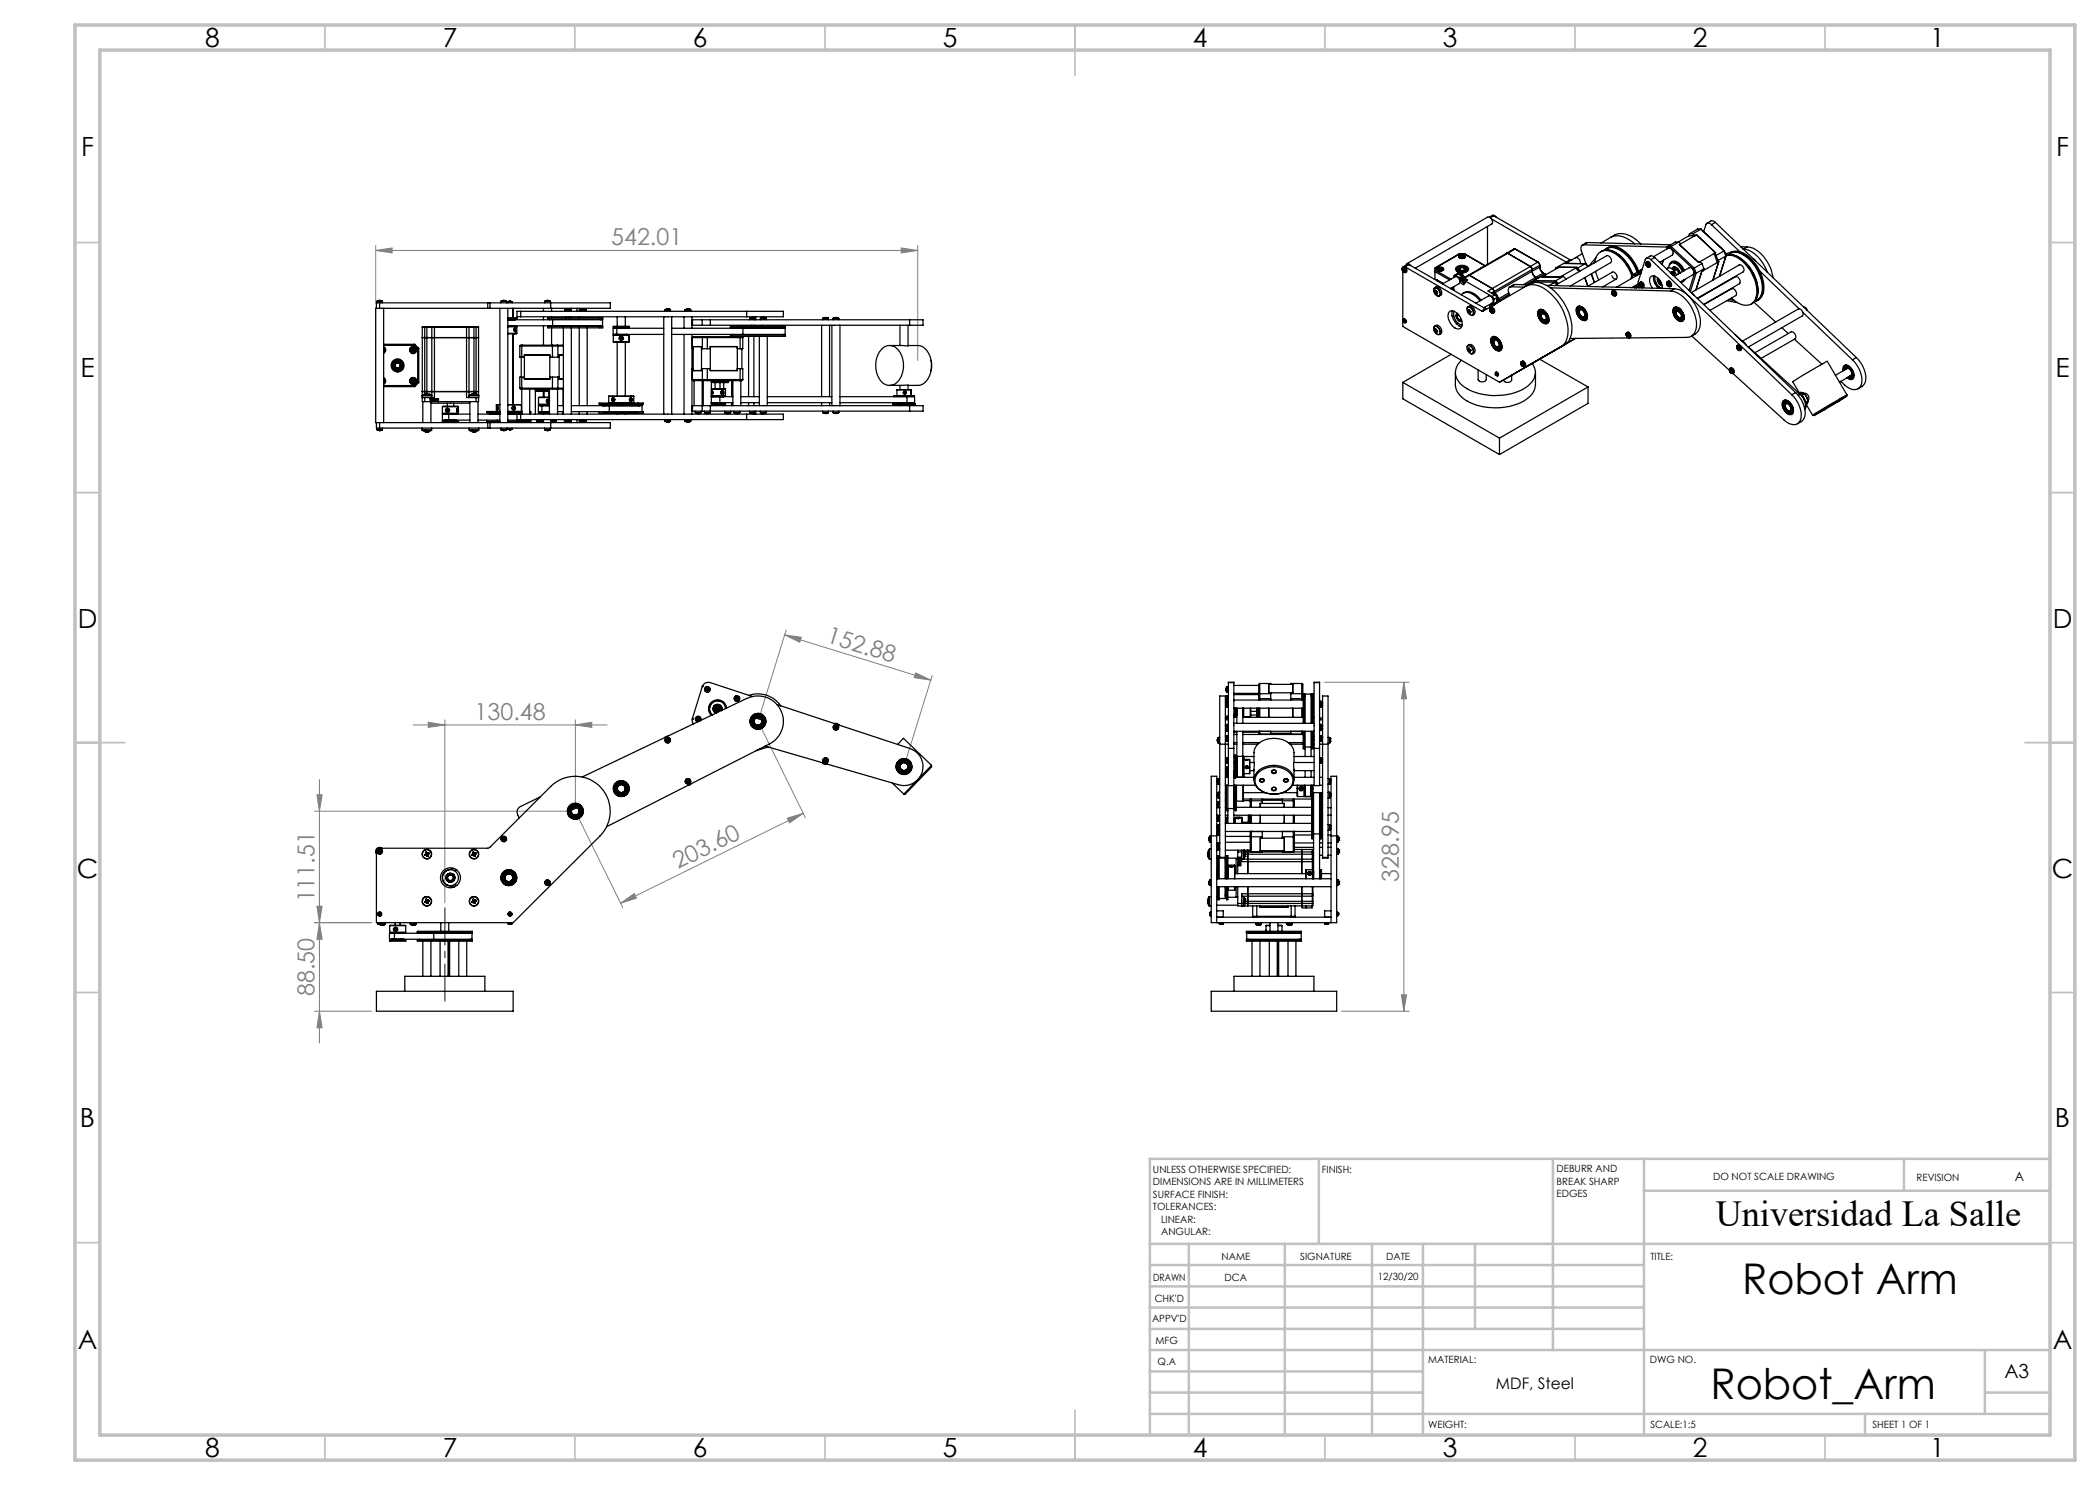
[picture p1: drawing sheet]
<svg xmlns="http://www.w3.org/2000/svg" width="420mm" height="297mm" viewBox="0 0 420 297" stroke-linecap="round" stroke-linejoin="round" font-family="sans-serif">
<defs><g id="words">
<g font-size="8.5">
<text x="348.4" y="258.8">Robot Arm</text>
<text x="342.1" y="279.7">Robot_Arm</text>
</g>
<text font-size="7.3" x="343.1" y="245.1">Universidad La Salle</text>
<g font-size="5.3">
<text x="41" y="9.5">8</text>
<text x="88.5" y="9.5">7</text>
<text x="138.5" y="9.5">6</text>
<text x="188.5" y="9.5">5</text>
<text x="238.5" y="9.5">4</text>
<text x="288.5" y="9.5">3</text>
<text x="338.5" y="9.5">2</text>
<text x="386" y="9.5">1</text>
<text x="16.2" y="31.3">F</text>
<text x="411.2" y="31.3">F</text>
<text x="16.1" y="75.5">E</text>
<text x="411.1" y="75.5">E</text>
<text x="15.5" y="125.5">D</text>
<text x="410.5" y="125.5">D</text>
<text x="15.4" y="175.5">C</text>
<text x="410.4" y="175.5">C</text>
<text x="16" y="225.5">B</text>
<text x="411" y="225.5">B</text>
<text x="15.5" y="269.8">A</text>
<text x="410.5" y="269.8">A</text>
<text x="41" y="291.5">8</text>
<text x="88.5" y="291.5">7</text>
<text x="138.5" y="291.5">6</text>
<text x="188.5" y="291.5">5</text>
<text x="238.5" y="291.5">4</text>
<text x="288.5" y="291.5">3</text>
<text x="338.5" y="291.5">2</text>
<text x="386" y="291.5">1</text>
</g>
<g font-size="4.7" fill="#808080">
<text x="122.2" y="49.1">542.01</text>
<text x="165.1" y="128.4" transform="rotate(17 165.1 128.4)">152.88</text>
<text x="94.9" y="143.9">130.48</text>
<text x="135.6" y="173.9" transform="rotate(-26 135.6 173.9)">203.60</text>
<text x="279.8" y="176.4" transform="rotate(-90 279.8 176.4)">328.95</text>
<text x="62.9" y="180.5" transform="rotate(-90 62.9 180.5)">111.51</text>
<text x="62.9" y="199.2" transform="rotate(-90 62.9 199.2)">88.50</text>
</g>
<text font-size="3.9" x="400.9" y="275.5">A3</text>
<text font-size="3.2" x="299.2" y="277.9">MDF, Steel</text>
<text font-size="2.5" x="402.9" y="236.1">A</text>
<g font-size="2">
<text x="230.6" y="234.6">UNLESS OTHERWISE SPECIFIED:</text>
<text x="230.6" y="237.1">DIMENSIONS ARE IN MILLIMETERS</text>
<text x="230.6" y="239.6">SURFACE FINISH:</text>
<text x="264.4" y="234.6">FINISH:</text>
<text x="311.3" y="234.5">DEBURR AND</text>
<text x="311.3" y="237">BREAK SHARP</text>
<text x="311.3" y="239.5">EDGES</text>
<text x="342.6" y="236">DO NOT SCALE DRAWING</text>
<text x="383.3" y="236.2">REVISION</text>
<text x="230.6" y="242.1">TOLERANCES:</text>
<text x="232.2" y="244.6">LINEAR:</text>
<text x="232.2" y="247.1">ANGULAR:</text>
<text x="244.3" y="252">NAME</text>
<text x="260" y="251.9">SIGNATURE</text>
<text x="277.2" y="251.9">DATE</text>
<text x="330.1" y="251.9">TITLE:</text>
<text x="230.6" y="256.1">DRAWN</text>
<text x="244.9" y="256.1">DCA</text>
<text x="275.5" y="255.9">12/30/20</text>
<text x="230.9" y="260.3">CHK'D</text>
<text x="230.4" y="264.4">APPV'D</text>
<text x="231.1" y="268.8">MFG</text>
<text x="231.5" y="273">Q.A</text>
<text x="285.6" y="272.5">MATERIAL:</text>
<text x="330" y="272.5">DWG NO.</text>
<text x="285.6" y="285.5">WEIGHT:</text>
<text x="330.1" y="285.6">SCALE:1:5</text>
<text x="374.5" y="285.6">SHEET 1 OF 1</text>
</g>
</g></defs>
<g fill="none" stroke="#808080" stroke-width=".2">
<path d="M75.1 50.1l3.3-.5v1zM75.1 49.1v11.6M75.1 50.1h108.5M180.2 49.6l3.4 .5-3.4 .5zM183.6 49.1v23M157 127l3.3 .5-.4 .9zM157 127l29.2 9M157.2 126l-5.3 17.3M183.2 134.6l3 1.4-3.4-.5zM186.4 135.1l-5.3 17.3M264.9 136.5h16.9M280.8 136.5l.5 3.3h-1z"/>
<path d="M280.8 136.5v65.7M63.4 159h1l-.5 3.2zM63.9 155.9v52.7M82.6 145h38.8M85.7 144.5l3.3 .5-3.3 .5zM89 144v36.6M115.1 145l3.3-.5v1zM115.1 144v17.3M152 145.2l9.1 18.3M62.9 162.2h51.2M115.5 163.2l9.1 18.3M157.4 163.7l3.3-1-2.8 1.9z"/>
<path d="M160.7 162.7l-36.6 18M63.4 181.3h1l-.5 3.2zM63.9 184.5l.5 3.4h-1zM74.3 184.5h-11.4M124.1 180.7l2.8-2 .4 .9zM280.3 199h1l-.5 3.2zM62.9 202.2h11.4M63.9 202.2l.5 3.4h-1zM268.3 202.2h13.5"/>
</g>
<path d="M89 200.2v-18.6" fill="none" stroke="#000" stroke-width=".2" stroke-dasharray="15.2 1.3 1.3 1.3" stroke-dashoffset="7.8"/>
<g fill="none" stroke="#c0c0c0" stroke-width=".35">
<path d="M65 5v5M115 5v5M165 5v5M215 5v10M265 5v5M315 5v5M365 5v5M15 48.5h5M410 48.5h5M15 98.5h5M410 98.5h5M15 148.5h10"/>
<path d="M405 148.5h10M15 198.5h5M410 198.5h5M15 248.5h5M410 248.5h5M65 287v5M115 287v5M165 287v5M215 282v10M265 287v5M315 287v5M365 287v5"/>
</g>
<g fill="none" stroke="#c0c0c0" stroke-width=".5">
<path d="M263.8 231.8v17M310.6 231.8v38.2M328.8 231.8v55.2M328.8 238.2h81.2M380.8 231.8v6.4M410 231.8h-180v55.2M230 248.8h180M230 257.3h98.8M230 253h98.8M237.8 248.8v38.2M257 248.8v38.2M274.4 248.8v38.2"/>
<path d="M284.6 248.8v38.2M295 248.8v17M230 265.8h98.8M230 261.5h98.8M230 278.5h54.6M230 274.3h54.6M230 270h180M397 278.5h13M397 270v12.8M230 282.8h180M373 282.8v4.2"/>
</g>
<path d="M15 5h400v287h-400zM20 10h390v277h-390z" fill="none" stroke="#c0c0c0" stroke-width=".7"/>
<g fill="#808080">
<path d="M115.1 145l3.3-.5v1zM85.7 144.5l3.3 .5-3.3 .5z"/>
<path d="M75.1 50.1l3.3-.5v1zM180.2 49.6l3.4 .5-3.4 .5z"/>
<path d="M124.1 180.7l2.8-2 .4 .9zM157.4 163.7l3.3-1-2.8 1.9z"/>
<path d="M63.9 202.2l.5 3.4h-1zM63.4 181.3h1l-.5 3.2zM280.3 199h1l-.5 3.2zM280.8 136.5l.5 3.3h-1z"/>
<path d="M63.4 159h1l-.5 3.2zM63.9 184.5l.5 3.4h-1z"/>
<path d="M157 127l3.3 .5-.4 .9zM183.2 134.6l3 1.4-3.4-.5z"/>
</g>
<g fill="none" stroke="#000" stroke-width=".25">
<path d="M280.4 53.7a.52 .52 0 0 1 .6 .2 .52 .52 0 0 1 0 .6l-.4-.2zM280.5 54.1h.1M280.5 53.5a.57 .57 0 0 1 .8 .2 .57 .57 0 0 1-.2 .8 .66 .66 0 0 0-.6-1zM280.5 54.1l.3-.1-.2 .1M280.6 53.8h.1M280.6 53.8v.2M280.6 54.3v11l19.3 11.1M280.6 53.8l.1 .1M280.6 54l-.1 .1M280.6 54.1l.1 .2M280.7 53.8v.2h.1M280.7 53.5a.54 .54 0 0 0-.2 .6 .54 .54 0 0 0 .6 .4"/>
<path d="M280.7 54h-.1M280.7 54.1l.1 .2h-.1M280.8 54.2l-.1 .1M280.8 54l-.1 .1M280.8 54h.1M281 53.4l-.3-.1-.1 .2M281 53.4l15.3 8.8M281.2 53l.3-.3 .6 .4M281.4 52.7l16.1-9.3a.91 .91 0 0 1 .8 1.4l-15.3 8.9M281.8 52.9h-.3l-.8 .4M281.8 52.9l-.8 .5M281.8 52.9l15.3 8.8"/>
<path d="M286.8 57.7a.97 .97 0 0 1 1 .4 .97 .97 0 0 1 .1 1 .98 .98 0 0 1-1.2-1.3zM286.9 57.5a1.05 1.05 0 0 1 1 .6 1.05 1.05 0 0 1-.1 1.1h-.1M286.9 57.5l-.1 .2M286.9 58.5l.2 .1M286.9 57.5a.99 .99 0 0 1 1.2 .2 .99 .99 0 0 1 .2 1.1l-.4 .4M287 58.1h.2M287 58.1l.1 .3M287.1 58.4h-.2v.1M287.1 58.6l.2 .3M287.2 58.1a.23 .23 0 0 0 0 .3 .23 .23 0 0 0 .3 0M287.2 54.1l-.2 .2 2.9 1.7M287.2 53.5l-.2 .1v2.3"/>
<path d="M287.2 53.5v.6M287.2 58.3l-.1 .1M287.2 54.1l3 1.7M287.3 58.6l.1 .2-.1 .1M287.3 58.4l-.4 .1M287.3 58.8v.1M287.4 53.6a.86 .86 0 0 1 1.3 .3 .86 .86 0 0 1-1.4-.1zM287.4 58.4l-.3 .2M287.4 56.2v-.2l1.2 .7M287.5 58.4v.2h-.2M287.5 58.4l-.2 .2M287.5 53.7a.73 .73 0 0 1 1.1 .2 .7 .7 0 0 1-.6 .3 .7 .7 0 0 1-.6-.4z"/>
<path d="M287.5 53.9v.1M287.8 53.9h.2M287.8 53.9h.1M287.9 53.9v.2h.1M287.9 53.9v.2M288 53.9v.2M288 53.8l.1 .1M288 53.8v.1M288 53.8v.3M288.1 54l-.1 .1M288.1 54h.2M288.1 53.9l.2 .1"/>
<path d="M288.1 53.9v.1M288.2 53.8l-.6 .1M288.2 53.8h-.4l-.3 .3M288.2 53.8h.1M288.3 54h-.1M288.3 53.8l.2 .1M288.3 53.8l.2 .3M288.5 56.8l2.5-1.5a.9 .9 0 0 1 .8 1.4l-1.7 1M288.5 53.9l.1 .1M290.2 57.6l.6 .4M290.8 57.4v.7M291.1 55.1a.21 .21 0 0 0-.2 0 .21 .21 0 0 0-.1 .2v.2"/>
<path d="M291.1 55.1l.8 .4M291.3 53.4a1.82 1.82 0 0 1 2.4 .3 1.31 1.31 0 0 1-2 .8l-.4-.3-.2-.3zM291.5 53.7a1.34 1.34 0 0 1 2 .3 1.39 1.39 0 0 1-2.2 0zM291.5 54.3l-.1-.3a1.14 1.14 0 0 1 1.7-.5l.2 .1a.45 .45 0 0 1 0 .7M291.6 53.7a1.01 1.01 0 0 1 1.7 .4 1.08 1.08 0 0 1-1.8-.1zM291.7 54.8l-.3-.1-.5 .4M291.7 54.8l-.6 .3M291.7 54.8l1.4 .8 .8-.5M291.7 54a.71 .71 0 0 0 .7 .5 .71 .71 0 0 0 .7-.5M291.7 51.1a.83 .83 0 0 1 1.4 .3 .79 .79 0 0 1-.7 .3 .79 .79 0 0 1-.7-.5zM291.8 54.7l.5 .1 .5 .6M291.8 54.7l-.1 .1"/>
<path d="M291.9 54.9l.2 .1M291.9 51.1a.71 .71 0 0 1 1.1 .3 .69 .69 0 0 1-1.2-.1zM291.9 54v-.1l.2 .3M291.9 55.5l.1 .3M291.9 50.8h1M291.9 51.4v.1M291.9 53.7a.54 .54 0 0 1 .6-.2 .54 .54 0 0 1 .4 .4 .53 .53 0 0 1-.6 .2 .53 .53 0 0 1-.4-.4zM291.9 50.8l-4.8 2.7M291.9 50.8l-4.7 2.7M292 54.1v.1M292 53.7l-.2 .1a.62 .62 0 0 0 .3 .6 .62 .62 0 0 0 .7-.1l.3-.4-.3-.2M292 54.7h-.2"/>
<path d="M292 56.1l.2 .6 .4 .2h.2l.1-.3M292 55.8v.3M292.1 53.6l-.5 .2-.1 .2M292.1 54.7l.5 .3 .3 .5M292.2 51.3h.1M292.2 51.3l-.1 .1h.2M292.2 51.3v.1M292.2 59a1.78 1.78 0 0 1 2.7 .1l1.1 1.1M292.3 51.4v.2h.1M292.3 55.3l.2 .2M292.3 51.4v.2M292.3 55.3l1.2 .7"/>
<path d="M292.3 55.3l-.4 .2M292.3 51.3l.1 .3M292.4 56l.3-.3 .4 .4M292.4 56l.1 .1M292.4 56h.1M292.4 56v.2M292.4 56.2l.1 .1M292.4 56v.1M292.4 56.2l.2 .3M292.4 51.3l.1 .1M292.4 51.3h-.1M292.4 56.1l.1 .1"/>
<path d="M292.4 56.1v.1M292.4 51.3v.3M292.5 55.5v.3l-.5 .3M292.5 55.5l-.5 .3M292.5 56.1h.1M292.5 51.4h.2M292.5 56.3h.1M292.5 51.4h.1M292.5 56.1h-.1M292.5 51.2l-.5 .2M292.5 56.3l.1 .2M292.5 56.2l.1 .1"/>
<path d="M292.5 56.2v.1M292.5 51.2l-.5 .1-.1 .2M292.5 51.2l.2 .1M292.6 55.7l.3 .1 .3 .3M292.6 56.5h.1M292.6 55.9l-.1 .2M292.6 55.9h.1M292.6 56.4v.1M292.6 56.1h.1M292.6 56.3v.1M292.6 58.6a2.22 2.22 0 0 1 2.9 .6l.7 .8M292.6 55.9v.2"/>
<path d="M292.7 51.3l.1 .1M292.7 56.1v.1M292.7 51.4h-.2l-.1 .2M292.7 56.1h.1M292.7 56.4h.1M292.7 51.3l.2 .2M292.7 55.9h-.1M292.7 51.4l-.1 .1M292.7 56.1l-.2 .1M292.7 55.9h.1M292.7 56.2h.1M292.7 56.5h.1"/>
<path d="M292.7 56.5v.1M292.7 56.4v.2M292.7 55.8v.2M292.7 55.8h.1M292.7 55.8l-.1 .1M292.7 55.9v.2M292.7 56.4v.1M292.7 55.9v.1M292.7 55.8v.1M292.7 56.1h-.1M292.7 56l-.1 .1M292.7 56.4l-.1 .1"/>
<path d="M292.7 56.6h.2M292.7 56.2v.1M292.7 53.6l.5 .2 .1 .2M292.7 56.4l.2 .1M292.7 56.2l.2 .1M292.7 56v.2M292.7 56.6h.1M292.7 56.3h.1M292.7 56.3l-.1 .1M292.8 56.3h.1M292.8 56.4h-.1M292.8 56.4h.1"/>
<path d="M292.8 56.3l-.1 .1M292.8 56.3v.1M292.9 51.4v.1M292.9 56.6h.1M292.9 50.8l4 2.4M292.9 56.3h.1M292.9 54v-.1v.2l-.3 .2-.5-.1M292.9 56.4v.1M292.9 56.5h.1M292.9 56.4h.1M292.9 50.8h.1M292.9 50.8l4.1 2.3"/>
<path d="M292.9 56.3v.3M293.1 56.2l-.2 .1M293.1 56.2l5.3 3.1M293.5 56l-.5 .2M293.5 56l-.4 .2M293.7 55.1h.2M293.7 55.1l-.8 .4M293.9 55.1l4.5 2.6M296.4 53.5l-.2 .1M297.5 45.3v7.5M298.3 43.8l14.9 8.6M298.4 59.3l.4 .6"/>
<path d="M298.4 57.7l.4 .6M298.4 58.6a1.07 1.07 0 0 1 .9 1.7M298.4 58.6h.1M298.4 57.7l-.8 .5 1.4 .8M298.5 58.7l.3 .2M298.6 43.1h.3l.3 .3M298.7 58.5l-.3 .1M298.7 43.1h-.2l-.6 .3M298.7 43.1l15.3 8.9M298.7 43.1l-.6 .4M298.8 58.6a1.2 1.2 0 0 1 .7 1.6h-.1M298.8 59.9v.9l-.2 .1"/>
<path d="M298.8 58.3v.3M298.8 58.3l-.5 .3M299 59l.3 .6M299 59l-.6 .3M299.3 59.8v.3M299.3 59.6l-.5 .3M299.3 59.6v1M299.6 59.9l.2 .2M301.3 50.7h.3M301.3 50.7l-7.6 4.4M301.6 50.7l-7.7 4.4M301.6 50.7l4.5 2.6"/>
<path d="M301.8 58.6l-2.2 1.2M301.9 58.9l-2.1 1.2M302.2 57.4a.76 .76 0 0 0-.5 1.1l.2 .6M302.2 57.4h2.7M302.8 49.8h.3M302.8 49.8h.2M302.8 49.8l-1.5 .9M302.9 56.9l-1 .5M302.9 56.9l-.7 .5M302.9 56.9l2.7 .1M303 49.8h.1M303 49.8l-1.4 .9"/>
<path d="M303 49.8l4.6 2.6M303.1 49.8l4.5 2.6M305.2 57.3a4.1 4.1 0 0 1 4.6 1.1 10.5 10.5 0 0 1 3.7 8.7l-.4 1.4-.9 .9M305.2 57.3a3.8 3.8 0 0 1 4.9 .3 10.7 10.7 0 0 1 4.2 9.1l-.1 .5a2.73 2.73 0 0 1-1.3 1.7M305.2 57.3l-8.6 4.9h-.3M306.1 53.3l.3 .6M306.1 53.3l-7.7 4.4M306.4 54.3a1.6 1.6 0 0 0 .7 1.2M306.4 53.9l-7.6 4.4M306.4 53.9v.4M306.4 54.3l-7.5 4.3M306.6 56.4l-.6 .4"/>
<path d="M306.7 56.2l-.1 .4M306.7 56.1v.3M306.7 56.4h4.3M306.7 56.1l4.4 .1M306.7 56.4v.1M307.1 55.5l.3 .2M307.1 55.5l-2.5 1.5M307.4 55.7l-2.2 1.3M307.4 55.7h.1M307.6 52.4l.3 .7M307.6 52.4h.1M307.6 52.4l-1.5 .9"/>
<path d="M307.6 52.4l.3 .6M307.9 53.4a1.79 1.79 0 0 0 .8 1.2M307.9 53.4a1.38 1.38 0 0 0 .7 1.2M307.9 53v.1M307.9 53v.4M307.9 53.4l-1.5 .9M307.9 53.1l-1.5 .8M308.4 55.4l.3-.2h-.4l-1.6 .9M308.4 55.4h3.6M308.6 54.6h.1M308.6 54.6l-1.5 .9M308.6 54.6l.3 .2"/>
<path d="M308.7 54.6l.3 .2M308.9 54.8l.2 .2M308.9 54.8h.1M308.9 54.8l-1.5 .9M309 54.8l.2 .2M309.3 57.1l25.6 .6M310.1 57.6l24 .6M311 57.1l10.3-6a.9 .9 0 0 1 .8 1.4l-8.1 4.7M311 56.4l.4 .5M311.1 56.2l-.1 .2M311.1 56.2l.6 .5M311.1 53.6l-.1 .3"/>
<path d="M311.4 56.9l-.6-.4-1 .6M311.8 53.4l-3.4 2M311.8 53.4l3.6 .1M311.8 53.4l-.3 .2h-.4M312.7 55.3l.5 .5M312.7 55.3l-1.6 .9M312.7 55.3l-.7 .1M312.7 52.7h4.4M312.7 52.7l-1.6 .9M312.7 52.7h4.3M313.2 52.4l.3 .1M314 52h.3"/>
<path d="M314 52l-.8 .4M315.1 51.5a.94 .94 0 0 1 1 1.2M315.1 53.6l.4 .1M315.1 53.6l.7 .7M315.4 53.5l-3.4 1.9M315.4 53.5l-.3 .1M315.5 53.7l.6 .5M316.5 50.7l-3.4 2M316.7 49a.76 .76 0 0 0-.4 1.1l.9 2.6M316.7 49l16.7 .4-.1 .4M317 55.5l.6 1.8M317 52.7l.7 .6"/>
<path d="M317 52.7l-1.5 1M317 52.7l.6 .6M317.5 48.5l-1.1 .5M317.5 48.5l-.8 .5M317.5 48.5l16.6 .5M318.2 54.8l.6 1.7M318.3 54.7l.6 1.8M319 52.5a2.31 2.31 0 0 1 1.2-2.2 2.31 2.31 0 0 1 2.6 .3 8.2 8.2 0 0 1 3.6 4.6M319 52.3l-.2 .3M319.1 54.3l.6 1.7M319.2 51.5l-1.4 1.7M320.1 50.4a3 3 0 0 1 3.7 .6 9.2 9.2 0 0 1 2.7 4"/>
<path d="M320.2 48.6l2.7-1.6a4.2 4.2 0 0 1 4.6 1.2l.7 .6M320.7 50.1a2.96 2.96 0 0 1 3.9 .3 8.5 8.5 0 0 1 2.8 4.1M321 49.9a2.68 2.68 0 0 1 3.6 .4 8.4 8.4 0 0 1 3 4.1M321.3 50a6 6 0 0 1 4.7 3.7l.6 1.2M321.3 49.7a3 3 0 0 1 3.7 .6 9.7 9.7 0 0 1 2.7 4M322.1 47.5a4.3 4.3 0 0 1 4.8 1.3M322.4 55.1a.65 .65 0 0 0 1 .6 .94 .94 0 0 0-.9-1.3l-5 2.9M322.4 58.3a.55 .55 0 0 1 .6 .2 .55 .55 0 0 1-.1 .7l-.4-.3zM322.5 58.8h.1M322.5 58.5h.1M322.5 58.5v.2M322.5 58.7h-.1l.1 .1"/>
<path d="M322.6 58.8l.1 .2M322.6 58.2a.55 .55 0 0 0-.2 .6 .55 .55 0 0 0 .6 .4M322.6 58.5l.2 .3h-.1M322.6 58.2h-.1a.55 .55 0 0 1 .7 .2 .55 .55 0 0 1-.2 .8M322.6 58.2a.67 .67 0 0 1 .4 1M322.6 58.7h-.1M322.7 58.8l.1 .2h-.1M322.7 58.9v.1M322.7 58.7l-.2 .1M322.8 58.7l-.2 .1M322.8 58.7h.1M322.8 58.7l-.1 .1"/>
<path d="M323.3 55.8l-2.8 1.6M326.9 57.5h.1M327 57.5v.1M327.1 57.4l.1 .2M327.1 57.4l.2 .2M327.2 55.2l-.1-.1a.56 .56 0 0 0-.8 .6M327.4 55.1a.69 .69 0 0 0-.8-.2 .69 .69 0 0 0-.4 .8M327.5 54.4l.4-.1 .4 .2M327.5 54.4l-.9 .6M327.6 57.1h.1l-.9 .4M327.6 54.7v.2M327.6 56.8l-1.3 .7"/>
<path d="M327.7 54.9l-.3-.2 .2-.1 .2-.1 .4 .1-4.9 2.9h.4M327.8 54.3l-.3 .1M327.8 54.6l-.1 .1 .1 .1M327.8 54.6h.2M327.8 54.6v.2M327.9 56.7a.51 .51 0 0 1 .6 .2 .51 .51 0 0 1-.1 .6l-.4-.2zM328 57.1h.1M328 56.5a.57 .57 0 0 1 .7 .2 .57 .57 0 0 1-.2 .8 .66 .66 0 0 0-.5-1zM328 54.6v.1M328 56.8h.1M328 56.8v.2M328 56.8l.1 .1"/>
<path d="M328 57v.1M328.1 57.1l.1 .2M328.1 56.5a.55 .55 0 0 0-.2 .6 .55 .55 0 0 0 .6 .4M328.1 54.6a.26 .26 0 0 0-.3 0 .26 .26 0 0 0-.1 .3M328.1 56.8l.1 .2h.1M328.1 57h-.1M328.2 57.1l.1 .2h-.1M328.2 54.6h-.2M328.2 57.2v.1M328.2 57l-.2 .1M328.3 57l-.2 .1M328.3 57l-.1 .1"/>
<path d="M328.3 54.1l-.5 .2M328.4 53.9l-.6 .4M328.4 53.8l-.8 .5M329.2 52.6a.52 .52 0 0 1 .6 .2 .52 .52 0 0 1-.1 .6l-.5-.3zM329.3 53l.1 .1M329.3 53l.2-.1-.1 .2M329.3 52.7h.1M329.3 52.7l.1 .2M329.3 52.7l.1 .1M329.4 52.9l-.1 .1M329.4 53.1l.1 .1M329.4 52.4h-.1a.57 .57 0 0 1 .7 .2 .57 .57 0 0 1-.2 .8"/>
<path d="M329.4 52.4a.66 .66 0 0 1 .4 1M329.4 52.4a.57 .57 0 0 0-.2 .7 .57 .57 0 0 0 .6 .3M329.4 52.7v.2l.2 .2h-.1M329.4 52.9h.1M329.5 53.1l.1 .1h-.1M329.5 53.1v.1M329.6 53h.1M329.6 53l-.1 .1M330.2 51.9a.63 .63 0 0 0-.6-.3 .63 .63 0 0 0-.6 .4l-1.4 4.5 .1 .6 .2 .5M330.2 51.9l28.2 27M330.5 57.6a1.82 1.82 0 0 1-.2-2.3 1.7 1.7 0 0 1 2 1.4l.2 1M330.7 51.3l3-1.7a.94 .94 0 0 1 .8 1.4l-2.5 1.5"/>
<path d="M330.8 55.2a2.62 2.62 0 0 0 1 2.5M330.9 56.6h.4M330.9 51.5l-.7-.4-1 .6M330.9 51.5l-.7 .4M330.9 51.5l28.2 27M331 55.2a2.38 2.38 0 0 0 1.4 2.5M331.1 56.3l-.2 .1M331.4 57.3l.4 .1M331.5 55.9l.1-.3a1.09 1.09 0 0 0 .8 1.4M331.5 55.6v.6M331.8 55.8a.7 .7 0 0 0 .5 1M331.9 56.8l.5 .3-.3-.1"/>
<path d="M331.9 55.9a.58 .58 0 0 0 .4 .8M332 56.1l.2 .4M332 56.2l.2 .2M332.6 52.1l-.2 .7M332.7 52l-.3 .9M333.3 53.8a1.09 1.09 0 0 1 1.7 .6l.3 .6M333.4 56.4a.57 .57 0 0 1 .6 .3 .57 .57 0 0 1-.1 .6 .6 .6 0 0 1-.5-.9zM333.5 56.9l.1 .1M333.5 56.3a.56 .56 0 0 1 .7 .3 .56 .56 0 0 1-.2 .7 .66 .66 0 0 0-.5-1zM333.5 49.6l-.1 .2M333.5 49.6h.6M333.5 49.3v.3"/>
<path d="M333.5 56.8v.1M333.5 56.7l.3 .2M333.5 56.7v.1M333.5 56.7h.1M333.6 57l.1 .1M333.6 56.3a.57 .57 0 0 0-.2 .6 .57 .57 0 0 0 .5 .5l.1-.1M333.6 56.8h-.1M333.7 57v.1M333.7 56.9h-.2M333.7 53.5a.97 .97 0 0 1 .7-.9 .97 .97 0 0 1 1.1 .4l1 1.3M333.8 56.9l-.1 .1M333.8 56.9l-.2 .1"/>
<path d="M333.8 56.9h.1M333.9 53a1.1 1.1 0 0 1 .9-.8 1.1 1.1 0 0 1 1.1 .5l1 1.4M334.1 49.6l4.5 4.2M334.1 54.5a.42 .42 0 0 1 .7-.1 .42 .42 0 0 1-.1 .7M334.1 58.2a6.5 6.5 0 0 1 4.8 4.7 3.8 3.8 0 0 1-.6 4.3l-1 .3-23.3 .2M334.2 49.3l-.1 .3M334.2 49.3l4.6 4.3M334.2 49.3h-.7M334.3 54.5l-.1 .1a.28 .28 0 0 1 .4-.1 .28 .28 0 0 1 0 .5h.1M334.3 54.7h.1M334.4 53.8v-.2a.91 .91 0 0 1 1.5 .6l.1 .4M334.4 54.7l.1 .2"/>
<path d="M334.6 54.6v.2M334.6 54.6l-.3 .1M334.6 54.6l-.2 .1M334.6 54.8l-.1 .1M334.7 54l.1-.3a.89 .89 0 0 1 1.2 .9M334.7 53.5a1.16 1.16 0 0 1 1.3 1.1M334.7 53.5l-.2 .4M334.8 53.5h-.1M334.9 55.2l3-1.7a.91 .91 0 0 1 .7 1.4l-2.5 1.5 .5-.1 .4-.4M334.9 54.1v-.1a.58 .58 0 0 1 .6-.1 .58 .58 0 0 1 .3 .7v.1M334.9 57.7a6.5 6.5 0 0 1 4.8 4.7 3.7 3.7 0 0 1-.7 4.4l-.8 .4M334.9 57.7l-.8 .5"/>
<path d="M334.9 53.4l-.3 .5M334.9 53.6l-.1 .5M335 53.8l.3-.1 .5 .4M335 54a.53 .53 0 0 1 .6 .2 .53 .53 0 0 1 .1 .6M335.1 54l-.3 .1M335.8 48.4h-.7l-1.6 .9M335.8 48.4l.4 .4-.3 .1M335.8 48.4l-1.6 .9M335.9 48.9l3.8 3.6M335.9 54.6h.1M336.3 56.3h-.1M336.8 54.2a2.41 2.41 0 0 0-2.3-1.8l-.3 .1a2.11 2.11 0 0 1 2.4 1.7v.1"/>
<path d="M336.8 56l-.4 .3 .3-.2M337.7 47.2l-2 1.2M337.9 46.8l-.2 .4M338.3 58.5l9.5-5.5a.92 .92 0 0 1 .9 1.4l-9.2 5.3M338.5 58.7l.3 .3M338.6 53.8l.3 .8M338.6 46.7l.4 .4M338.6 46.7l-.7 .1M338.8 53.6l-.2 .2M338.8 53.6l.4 1M338.9 54.6h.3M338.9 54.6l-1.1 3.5"/>
<path d="M339 47.1l-1.3 .1M339.2 54.6l-1.1 3.7M339.3 47l-3.4 1.9M339.3 47l3.8 3.5M339.3 47l-.3 .1M339.4 45.9l-1.5 .9M339.4 45.9h.7M339.5 59.7l7.6-4.4a.93 .93 0 0 1 .8 1.5l-7.2 4.1M339.7 52.5l.3-.2 .4 .4M340.1 45.9l4.8 4.3M340.1 45.9l-1.5 .8M340.1 45.9l4.7 4.3"/>
<path d="M340.2 45.8l-.8 .1M340.2 59.2l.2 .1M340.4 54.3l-1.2 3.7M340.4 52.7l.4 1.1M340.4 52.7l-1.6 .9M340.7 59h.1M340.8 53.8l-1.6 .8M340.8 53.8l-.2 .3-.2 .2M341.5 58.5h.2M342.3 44.9a.62 .62 0 0 0-.6-.3 .62 .62 0 0 0-.5 .3l-.5 1.4M342.3 44.9l5.6 5.4M342.8 59.7h.1"/>
<path d="M342.8 50.7l.4 .4M342.8 50.7l.7 1.8M343.1 44.5l-.6-.3h-.3l-.8 .5M343.1 44.5l-.8 .4M343.1 44.5l28.2 27M343.1 50.5l-3.4 2M343.1 50.5l-.3 .2M343.2 51.1l.4 1M343.3 59.4h.1M343.6 52.1l-.1 .4M343.7 52.3l-3.3 2M343.7 52.3l-1.1 3.7"/>
<path d="M343.7 52.3l-.2 .2M344.1 58.9h.1M344.3 56.9h.1M344.8 50.2l-1.6 .9M344.8 50.2l.4 1M344.9 50.2h-.1M344.9 50.2l.3 1M345.2 58.3v.1M345.2 51.2l-1.6 .9M345.2 51.2l-1.3 4.1M345.2 51.1a4.5 4.5 0 0 1 4.2 2.1 7.5 7.5 0 0 1 1.8 6.3 2.23 2.23 0 0 1-3.6 1.1l-1.3-1M345.2 51.1l-1.3 4.1"/>
<path d="M345.3 51h-.1a4.2 4.2 0 0 1 4.3 2.1 7.4 7.4 0 0 1 1.9 6.3l-.4 .7-.8 .7M345.8 59.9l1 .2M346 50.9a6.7 6.7 0 0 1 5.1 4.7 5.3 5.3 0 0 1 .1 4.3M346.5 50.5a4.4 4.4 0 0 1 3.9 2 7.1 7.1 0 0 1 1.7 6.7l-.4 .7-.9 .5M346.5 50.5l-1.4 .2M346.5 50.5l-.8 .4M348.1 49.4h1.3M348.7 49.8h.1M348.7 49.8a6.3 6.3 0 0 1 4.6 4.1l.1 .5M349.4 49.4a5.6 5.6 0 0 1 4.4 3.5l.5 1.1 .3 1.5M349.4 49.4l-.7 .4M350.6 51.7l.5 .5"/>
<path d="M351.9 54.2l7.9 7.6M75.4 60.3h1.1M75.4 60.3v.3M75.4 60.3h.1M75.4 60.3h1M75.7 60.1l-.3 .2M75.7 60.1h.5M75.7 60.1h.1M75.9 60.6h-.6v1.1M75.9 60.6v1.1M75.9 60.6h21.6M76.2 60.1l.2 .2"/>
<path d="M76.2 60.1h.1M76.4 60.3h.1M76.5 60.3v.3M76.7 70.4l.2-.3-.2-.6a.54 .54 0 0 1 0 .9M76.7 76.6l.2-.3-.1-.6 .2 .6-.3 .4M76.7 69.5l.3 .4v.4l-.3 .2M76.7 75.7l.3 .4v.4l-.3 .2M76.7 69.4a.71 .71 0 0 1 .5 .6 .71 .71 0 0 1-.5 .7M76.7 75.6a.69 .69 0 0 1 .5 .6 .69 .69 0 0 1-.5 .6M76.7 77.1h6.2M76.7 61.7v22.8M76.7 68.9h6.2"/>
<path d="M76.7 77.3h6.2M76.7 69.1h6.2M82.3 70h.2M82.3 70h.3M82.4 76.3v.1M82.4 69.8l.2 .1M82.4 69.8l-.1 .2M82.4 69.8l.2 .2M82.4 76l.1 .2M82.4 70.2l.2 .1M82.4 76l.2 .2M82.5 76.2l-.1 .1"/>
<path d="M82.5 70l-.1 .2M82.5 76.2h.1M82.5 70h.1M82.5 75.9l.2 .2M82.5 75.9l-.1 .1M82.5 75.9l.1 .3M82.6 76.3l-.2 .1M82.6 76.3l.1 .1M82.6 76.2l-.2 .1M82.6 76.2h.1M82.6 69.9v.1M82.6 70l-.2 .2"/>
<path d="M82.6 70l.1 .1M82.6 76.2v.1M82.6 76.2l.1 .2M82.6 76.2l-.2 .2M82.6 70h.1M82.7 70.1l-.1 .2M82.7 70.1l.1 .1M82.7 69.7l.1 .1M82.7 69.7l-.1 .2M82.7 76.1l-.1 .1M82.7 76.2l.1 .2M82.7 76.2h.1"/>
<path d="M82.7 76.2h-.1M82.7 69.7l-.1 .3M82.7 70v.1M82.7 70h.2M82.7 70h.1M82.8 76.4h-.1M82.8 69.8l-.1 .2M82.8 76l.1 .1M82.8 76l-.1 .1M82.8 76l-.2 .2M82.9 77.1v.2M82.9 69.1l.6 .6"/>
<path d="M82.9 76.1l-.2 .1M82.9 70l-.1 .2M82.9 68.9v.2M82.9 68.9l.8 .8M83.5 76.4l.2 .1M83.5 69.7v6.7M83.5 76.4l-.6 .7M83.7 69.7h-.2M83.7 69.7v6.8M83.7 76.5l-.8 .8M84.4 79.2h1.9M84.4 79.2l.1 .3"/>
<path d="M84.5 79.5h.4M84.5 79.5v.8h.4M84.5 78.3h.9M84.5 67.5h11.2M84.5 65.4h.4M84.5 65.4v13.7M84.5 79.1l-.1 .1M84.5 79.1h1.8M84.9 78.8l-.4 .3M84.9 78.8h.9M84.9 78.8h.1M84.9 65.3l-.4 .1"/>
<path d="M84.9 65.3v.1M84.9 65.4v13.4M84.9 79.5v.8M84.9 65.4h.5M84.9 65.3h.5M85.4 78.3h1M85.4 65.4h1M85.4 65.3v.1M85.4 65.3h1.1M85.4 65.4v13.4M85.8 78.8l.5 .3M85.8 78.8h.1"/>
<path d="M86.2 79.7v4.8M86.3 79.1v.1M86.3 79.2v.3M86.4 79.8v.2M86.4 78.3h7.4M86.4 65.4h.5M86.4 79.8h.9M86.4 65.4v14.1M86.4 79.7v.1M86.5 65.3h.4M86.5 65.3l-.1 .1M86.9 65.4v14.1h-2"/>
<path d="M86.9 65.3v.1M86.9 65.4h6.4M86.9 65.3h6.4M87.2 79.7l.1 .1M87.3 79.8v.2M87.5 79.7v.6M93.3 65.4v14.1h1.9M93.3 65.3v.1M93.3 65.3h.4M93.3 65.4h.5M93.7 65.3l.1 .1M93.7 65.3h1.1"/>
<path d="M93.8 78.3h1M93.8 65.4h1M93.8 65.4v14.1M93.8 79.2h1.9M93.8 79.2v.3M93.9 79.1l-.1 .1M93.9 79.1h1.8M94.4 78.8l-.5 .3M94.4 78.8h.8M94.4 78.8h.1M94.8 78.3h.9M94.8 65.3v.1"/>
<path d="M94.8 65.4v13.4M94.8 65.4h.4M94.8 65.3h.4M95.2 79.5h.5M95.2 65.3v.1M95.2 65.4h.5M95.2 65.3l.5 .1M95.2 65.4v13.4M95.2 79.5v.8M95.2 78.8l.5 .3M95.2 78.8h.1M95.7 79.1v.1"/>
<path d="M95.7 79.5v.8h-.5M95.7 65.4v13.7M95.7 79.2v.3M97.5 61.7h.5M97.5 60.6h.5M97.5 61.7h-22.4v22.8h22.4M97.5 60.6v1.1M98 61.7h12.1M98 60.6v1.1M98 60.6h12.1M100 61.7v22.8M100.2 60.3h1.1"/>
<path d="M100.2 60.3v.3M100.2 60.3h.1M100.5 60.1l-.3 .2M100.5 60.1h.5M100.5 60.1h.1M101 60.1l.3 .2M101 60.1h.1M101.3 60.3h.1M101.3 60.3v.3M101.6 66.7h1.8M101.6 65.4h1.8M101.6 63.8h1.8"/>
<path d="M101.6 63.6h1.8v.2M101.6 63.9h1.3M101.6 65.3h1.3M101.6 64h8.9M101.6 61.7v22.8M101.6 65.2h8.9M101.6 60.4l.2-.1 .6 .1M101.6 60.4h.8M101.6 60.4v.2M101.6 63.9v.1M101.6 65.2v.1M101.9 63.9v.1"/>
<path d="M101.9 65.2v.1M102 63.9v.1M102 65.2v.1M102.1 63.9v.1M102.1 65.2v.1M102.3 63.9v.1M102.3 65.2v.1M102.4 60.4h.1M102.4 63.9v.1M102.4 65.2v.1M102.4 60.4v.2M102.6 61.7v1.9"/>
<path d="M102.6 63.9v.1M102.6 65.2v.1M102.6 66.8v14.1M102.6 62.9h.1M102.7 63.9v.1M102.7 65.2v.1M102.8 66.1l.3 .1M102.8 63.9v.1M102.8 65.2v.1M102.8 65.7h.1a.33 .33 0 0 1 .4 .1 .33 .33 0 0 1 0 .4h-.1a.3 .3 0 0 1-.3 0 .3 .3 0 0 1-.1-.3zM102.9 63.9v.1M102.9 65.2v.1"/>
<path d="M102.9 65.3l.5 .1M103 63.9v.1M103 65.2v.1M103 65.7a.25 .25 0 0 1 .3 .2 .25 .25 0 0 1-.3 .3zM103 65.9h.2M103 66h.2M103.1 65.6l-.3 .2M103.2 65.9l-.2-.1v.3M103.2 65.9v.1M103.2 66l-.2 .1M103.4 63.8l-.5 .1M103.4 66.7l-1.8 .1"/>
<path d="M103.4 65.4v1.3M104 77.6l.1 .2h8.6M104 77.6h8.7M104 69.2v2.2h.9M104 69.2h8.7M104.1 63.4h45.2M104.1 62.3h-.7v1.1h.7M104.1 62.3v1.1M104.1 62.3h45.2M104.2 71.4v4M104.4 75.4v2.3l.1 .1M104.4 77.8v5"/>
<path d="M104.5 69l-.1 .1v2.3M104.9 75.4h-.9v2.2M104.9 71h5.1v4.8h-5.1zM105.9 77.8v5M107 77.8l.1 .1M107.1 77.9v4.9M107.1 78.1l.1 .1h2.7M107.1 77.9h2.8M107.1 78.1h2.8M107.1 77.9v.2M107.7 79.5h2.2M107.7 79.5v1.4"/>
<path d="M108.7 61.7v.6M108.7 63.4v.6M108.7 65.2v3.8M108.7 78.2v1.2M108.8 78.2v1.2M108.9 60.3h1.2M108.9 60.3v.3M109 60.3h-.1M109 60.3h1M109.3 60.1l-.3 .2M109.3 60.1h.5M109.3 60.1h.1"/>
<path d="M109.6 63.8h10.9M109.6 63.8v-.2h10.9v.2M109.6 65.3h10.9M109.6 65.3v.3h10.9v-.3M109.6 63.8l.4 .2M109.6 79.9a.28 .28 0 0 0-.2 .5 .28 .28 0 0 0 .5 0M109.6 79.9l.3 .2M109.6 79.9h.1M109.8 60.1l.2 .2M109.8 60.1h.1M109.8 78.2v1.2M109.9 79.9a.41 .41 0 0 0-.6 .3 .41 .41 0 0 0 .6 .4"/>
<path d="M109.9 79.4l-2.2 .1M109.9 77.8v5M110 75.4h1.8M110 71.4h1.8M110 60.3h.1M110 65.2l-.4 .1M110.1 60.3v.3M110.1 60.6h12v1.1h-12M110.1 60.6v1.1M110.3 61.7v.6M110.3 63.4v.2M110.3 65.6v3.4"/>
<path d="M110.5 75.4v2.4M110.5 64h10v1.2h-10M110.5 69v2.4M110.5 64v1.2M111.4 69l.2 .2v2.2M111.5 77.8v5M111.6 77.8l-.1 .1M111.6 75.4v2.3l-.2 .1M112.6 77.8v3.3M112.7 69h-8.6l-.1 .2M112.7 65.6v17.2M112.7 71h-.9v4.8h.9"/>
<path d="M112.9 62h1.1M112.9 62v.3M113 61.9l-.1 .1M113 61.9h1M113.2 63.4v.2M113.2 61.8l-.2 .1M113.2 61.8h.5M113.2 61.8h.1M113.7 61.8l.3 .1M113.7 61.8h.1M113.8 63.4v.2M114 61.9v.1"/>
<path d="M114 62v.3M114.3 61.7v.6M114.3 63.4v.2M114.3 65.6v17.2M115.4 61.7v.6M115.9 61.7v.6M115.9 63.4v.2M115.9 65.6v15.5M116.1 62h1.1M116.1 62v.3M116.1 61.9v.1M116.1 61.9h1.1"/>
<path d="M116.4 61.8l-.3 .1M116.4 61.8h.5M116.4 61.8h.1M116.9 61.8l.3 .1M116.9 61.8h.1M117.2 61.9v.1M117.2 62v.3M117.4 65.6v15.5M120.1 65.2l.4 .1M120.5 63.8l-.4 .2M121.7 79.3h4.5M121.7 79.3v1.3"/>
<path d="M122.5 79.7a.27 .27 0 0 1 .4 0 .27 .27 0 0 1-.1 .4 .27 .27 0 0 1-.4-.1zM122.5 79.9h.1M122.6 79.7h.1l.1 .2-.1 .2h-.1zM122.6 79.9l.1 .2M122.7 79.5l-.3 .4 .1 .4M122.7 68.4h3.1M122.7 67.1h3.1M122.7 65.5h3.1M122.7 65.5v-.2h3.1v.2M122.7 65.5l.1 .1h2.9l.1-.1M122.7 68.4l.1 .1h2.9l.1-.1M122.7 67.1v1.3"/>
<path d="M122.7 79.7l-.1 .2M123 65.6h.1M123 66.9v.1M123.1 65.6h.1M123.1 66.9v.1M123.2 65.6h.1M123.2 66.9v.1M123.3 65.6v1.4M123.4 65.6h.1M123.4 66.9v.1M123.4 63.4v1.9M123.4 68.5v10.7"/>
<path d="M123.5 65.6h.1M123.5 66.9v.1M123.6 65.6h.1M123.6 66.9v.1M123.7 65.6h.1M123.7 66.9v.1M123.8 65.6h.1M123.8 66.9v.1M124 65.6h.1M124 66.9v.1M124.1 67.6l.1-.1 .2 .2-.3 .1zM124.1 65.6h.1"/>
<path d="M124.1 66.9v.1M124.2 67.9a.3 .3 0 0 1-.1-.5 .3 .3 0 0 1 .5 .2 .3 .3 0 0 1-.3 .4h-.1M124.4 65.6h.1M124.4 66.9v.1M124.5 65.6h.1M124.5 66.9v.1M124.7 65.6h.1M124.7 66.9v.1M124.8 65.6h.1M124.8 66.9v.1M125 65.6h.1M125 66.9v.1"/>
<path d="M125.1 63.4v1.9M125.1 68.5v10.7M125.1 65.6h.1M125.1 66.9v.1M125.3 65.6h.1M125.3 66.9v.1M125.4 65.6h.1M125.4 66.9v.1M125.8 67.1v1.3M125.8 67.4v.6M126.1 79.8h.1M126.1 79.6a.3 .3 0 0 1 .3 .4 .3 .3 0 0 1-.4 .2l-.1-.3z"/>
<path d="M126.1 79.5a.45 .45 0 0 1 .3 .4 .45 .45 0 0 1-.3 .4M126.1 79.8v.2M126.1 79.8h.2M126.2 79.5a.43 .43 0 0 0-.3 .4 .43 .43 0 0 0 .3 .4M126.2 79.5a.46 .46 0 0 1 0 .8M126.2 79.3h.6M126.2 79.2l.6 .1M126.2 79.2l-4.5 .1M126.2 79.2v.3M126.3 79.8l-.1-.1-.2 .1 .2 .3 .1-.1M126.3 79.8v.2M126.8 79.3v1.3"/>
<path d="M132.8 65.6h-10.2v1.3h10.2M132.8 63.4v19.4M133 62h1.1M133 62v.3M133 61.9v.1M133 61.9h1.1M133.3 61.8l-.3 .1M133.3 61.8h.5M133.3 61.8h.1M133.8 61.8l.3 .1M133.8 61.8h.1M134.1 61.9v.1"/>
<path d="M134.1 62v.3M134.3 66.9h14.3M134.3 63.4v19.4M134.3 65.6h14.3M136.8 63.4v2.2M136.8 66.9v15.9M137 62h1.1M137 62v.3M137.1 61.9l-.1 .1M137.1 61.9h1M137.3 61.8l-.2 .1M137.3 61.8h.6"/>
<path d="M137.3 61.8h.1M137.9 61.8l.2 .1M137.9 61.8h.1M138.1 61.9v.1M138.1 62v.3M138.4 63.4v2.2M138.4 66.9v15.9M138.5 75.9l.1 .2h9.8l.2-.2M138.5 67.5v-.2h9.9l.2 .2M138.5 67.5v2.2h.1M138.5 75.9h10.1M138.5 67.5h10.1"/>
<path d="M138.5 64l-.1 1h2M138.5 64h1.9M138.5 64v1M138.6 73.7h-.1v2.2M138.6 69.3h1.7v4.8h-1.7zM138.8 76.1v5M140.3 73.7h1.8M140.3 69.7h1.8M140.4 65h1.7M140.4 64h1.7M140.4 64v1M140.4 76.1v6.1"/>
<path d="M140.5 73.7v2.3l.2 .1v5M140.7 67.3l-.2 .1v2.3M141.5 73.7v2.4M141.5 67.3v2.4M142.1 65h39.8M142.1 64h39.8M142.1 64v1M142.1 69.3h5.4v4.8h-5.4zM142.3 79.3h1.7M142.3 77.8h2.8M142.3 79.1h2.8M142.3 78.1l.3 .4v.3l-.3 .1"/>
<path d="M142.3 77.7l2.8 .1M142.3 78.3v-.1a.28 .28 0 0 1 .2 .3 .28 .28 0 0 1-.2 .3M142.3 76.2h3.4M142.3 76.4h3.4M142.3 76.1v5M142.3 78.5l.2-.1-.1 .3h-.1h.1M142.3 78.5h.2M142.3 78.2l.3 .3M142.4 79.2v.1M142.5 79.2v.1M142.6 78.6l-.3 .2M142.7 79.2v.1"/>
<path d="M142.9 79.2v.1M143 79.2v.1M143 76.5v1.2M143.1 79.2v.1M143.3 79.2v.1M143.4 79.2v.1M143.7 79.2v.1M143.8 79.2v.1M144 79.3v1.2M144 79.3h2.6M144 76.5v1.2M144 79.2v.1"/>
<path d="M144.1 79.2v.1M144.2 79.2v.1M144.3 79.2v.1M144.4 78.6h.2M144.4 78.6v.1M144.4 79.2v.1M144.4 78.2a.32 .32 0 0 0-.2 .4 .32 .32 0 0 0 .2 .2M144.4 78.2h.1M144.4 78.8h.1M144.5 79.2v.1M144.6 78.4v.2M144.6 78.4l-.2-.1v.4"/>
<path d="M144.6 78.4h-.2v.2M144.6 79.2v.1M144.6 78.6l-.2 .1M144.7 79.2v.1M144.7 76.5v1.2M145.1 79.1l-.1 .1h-2.7M145.1 77.8v1.3M145.7 76.4v.1h-3.4M145.7 76.2v.2M145.8 76.1l-.1 .1M146.1 65.5h11M146.1 65.5v-.2h11v.2"/>
<path d="M146.1 67h11M146.1 67v.3h11v-.3M146.1 65.5l.4 .1M146.3 76.1v3.2M146.5 66.9l-.4 .1M146.6 76.1v5M147.5 73.7h1.1v2.2M147.9 67.3l.1 .1v2.3M148 73.7v2.3l-.1 .1M148.2 76.1v5M148.2 79.3h3.7M148.4 69.7v4"/>
<path d="M148.6 67.5v2.2h-1.1M148.6 65.6h8.4v1.3h-8.4M148.6 65.6v1.3M149.3 62.3h7.4v1.1h-7.4M149.3 62.3v1.1M149.7 67.3v12M150 63.7h.8M150 63.7v.3M150 63.6v.1M150 63.6h.8M150.2 65v.3M150.8 63.5l-.8 .1"/>
<path d="M150.8 63.5h.1M150.8 63.4v.6M150.8 65v.3M150.8 67.3v12M151.1 63.4v.6M151.9 67.3v13.8M152.1 63.7h1.1M152.1 63.7v.3M152.1 63.6v.1M152.1 63.6h1.1M152.3 63.4v.1M152.4 63.5l-.3 .1"/>
<path d="M152.4 63.5h.5M152.4 63.5h.1M152.4 63.4v.1M152.4 65v.3M152.9 63.5l.3 .1M152.9 63.5h.1M153.2 63.6v.1M153.2 63.7v.3M153.5 67.3v13.8M153.5 79.3h12.9M156.6 66.9l.5 .1M157.1 65.5l-.5 .1"/>
<path d="M164.3 65v14.3M164.6 63.7h1.1M164.6 63.7v.3M164.6 63.6v.1M164.6 63.6h1.1M164.9 63.5l-.3 .1M164.9 63.5h.5M164.9 63.5h.1M165.4 63.5l.3 .1M165.4 63.5h.1M165.7 63.6v.1M165.7 63.7v.3"/>
<path d="M165.9 65v14.3M166.4 65v16.1M166.6 63.7h1.1M166.6 63.7v.3M166.7 63.6l-.1 .1M166.7 63.6h1M166.9 63.5l-.2 .1M166.9 63.5h.5M166.9 63.5h.1M167.4 63.5l.3 .1M167.4 63.5h.1M167.7 63.6v.1"/>
<path d="M167.7 63.7v.3M168 65v16.1M168 79.3h13.4M176.4 69.7a2.22 2.22 0 0 1 3.7 .9 4.9 4.9 0 0 1-1.2 6.2 2.38 2.38 0 0 1-3.3-1.5 5 5 0 0 1 .8-5.6zM177.9 77.1l3.6-.1h.1v.9M177.9 69.1h3.7M178.8 79.2h4M178.8 79.3v-.2h4v.2M178.8 79.3h4M179.4 78h2.8M179.4 78v1.1M179.4 77.9l2.8 .1"/>
<path d="M179.4 77.9v.1M180 65v4.1M180 77.1v.8M180.7 78.5l.2 .3M180.9 78.3h.1M180.9 78.8h.1M180.9 78.3l-.2 .2M181 78.4h.1M181 78.4l-.2 .1 .2 .2 .1-.2M181 78.4l.1 .1M181.1 78.5h.1M181.4 79.3h1.5v1.2h-1.5"/>
<path d="M181.4 79.3v1.2M181.6 69.1h2a3.1 3.1 0 0 1 2.6 2.9l.1 1.1M181.6 65v4.1M181.9 64h2.7v1h-2.7M181.9 64v1M182.2 78v.8M182.2 78.3v.4M182.2 78.8v.3M186.2 72.1l.1 1M186.3 73.1a4 4 0 0 1-2.1 3.9l-2.6 .1M186.3 73.1l-.1 1.1M280.6 76.5l19.3 11.1"/>
<path d="M280.6 76.5v3.3l19.3 11.1M280.7 63.9a.39 .39 0 0 1 .4 .2 .39 .39 0 0 1-.1 .5l-.4-.4zM280.7 64.2v.1M280.7 64.2h.1M280.7 64.3l.1 .1M280.8 64.2l.1 .1M280.8 64.1v.1M280.8 64.1l-.1 .1M280.8 64.3v.1M280.8 64.2h-.1M280.8 64.2l-.1 .1M280.9 64.3h-.1"/>
<path d="M280.9 64.5a.35 .35 0 0 0 .2-.4 .35 .35 0 0 0-.4-.3 .4 .4 0 0 1 .5 .2 .4 .4 0 0 1-.1 .6M286.8 65.4a.97 .97 0 0 1 1.2 1.1 .49 .49 0 0 1-.4 .4 .49 .49 0 0 1-.5-.3l-.4-.7zM286.9 65.2l-.1 .2M286.9 66.2l.2 .1M286.9 65.2a.99 .99 0 0 1 1.2 .2 .99 .99 0 0 1 .2 1.1l-.4 .4a1.1 1.1 0 0 0-1-1.7zM287 65.8h.2M287 65.8l.1 .3M287.1 66.1h-.2v.1M287.1 66.3l.2 .3M287.2 65.8a.23 .23 0 0 0 0 .3 .23 .23 0 0 0 .3 0v.2h-.2M287.2 66.1h-.1M287.3 66.3l.1 .3h-.1"/>
<path d="M287.3 66.1l-.4 .1M287.3 66.5v.1M287.4 66.1l-.3 .2M287.5 66.1l-.2 .2M287.9 66.8l-.2 .1M289.8 62.4a1.25 1.25 0 0 1 1.9 .5 2.41 2.41 0 0 1 .5 2.7 1.49 1.49 0 0 1-2.1-1l-.5-1 .1-.9zM290.2 70.9l-9.6 5.6M290.4 63.1l.2 .2-.2-.1M290.5 62.2a2.77 2.77 0 0 0 1.8 3.1M290.8 63.2l-.3 .2M290.9 62.3a2.11 2.11 0 0 0 1.5 2.6M291.1 74.5v2.4a4.3 4.3 0 0 0 2.9 3.6 12.3 12.3 0 0 0 11.4-.7 3.6 3.6 0 0 0 1.7-2.9v-2.4"/>
<path d="M291.3 63.1l.2-.4a.98 .98 0 0 0-.1 1 .98 .98 0 0 0 .9 .5M291.5 62.7a.9 .9 0 0 0-.1 1 .9 .9 0 0 0 .9 .5M291.6 62.9l-.1 .3M291.6 64.6l-.3 .1M291.6 62.9a.68 .68 0 0 0-.2 .7 .68 .68 0 0 0 .6 .5l.3-.1M291.6 62.9l-.2 .2 .1 .4M291.7 63.8l.4 .3 .2-.1M291.7 63a.54 .54 0 0 0-.2 .6 .54 .54 0 0 0 .6 .4l.1-.2M291.9 64.2h.4M291.9 64h.3M292.2 64.9l.2 .1M292.3 72.1a3.1 3.1 0 0 0 .2 5 11.8 11.8 0 0 0 9.9 1.6 6.2 6.2 0 0 0 4.5-3.3 2.81 2.81 0 0 0-.5-2.7"/>
<path d="M293.5 61.5a.96 .96 0 0 1 1 .5 .96 .96 0 0 1-.1 1 1.1 1.1 0 0 1-.9-1.5zM293.5 69.2a.93 .93 0 0 1 1.1 1.1 .46 .46 0 0 1-.4 .5 .46 .46 0 0 1-.5-.4l-.3-.6zM293.6 61.4a1.05 1.05 0 0 1 1 .5 1.05 1.05 0 0 1-.1 1.1l-.2 .1M293.6 61.4l-.2 .2M293.6 69.1l-.2 .1M293.6 62.4h.2M293.6 61.4a.88 .88 0 0 1 .9-.1 .88 .88 0 0 1 .5 .9v.4l-.4 .4M293.6 70.1h.2M293.6 69.1a.88 .88 0 0 1 1-.1 .88 .88 0 0 1 .4 .9v.4l-.4 .4a1.1 1.1 0 0 0-1-1.6zM293.7 61.9h.1M293.7 61.9v.4M293.7 69.6h.1"/>
<path d="M293.7 69.6v.4M293.7 62.3l-.2-.1 .1 .2M293.7 70l-.2-.1 .1 .2M293.8 62.4l.1 .3M293.8 70.1l.1 .3M293.8 61.9a.23 .23 0 0 0 0 .3 .23 .23 0 0 0 .3 .1M293.8 69.6a.23 .23 0 0 0 0 .3 .23 .23 0 0 0 .3 .1l.1 .1h-.3M293.9 62.2l-.2 .1M293.9 69.9l-.2 .1M293.9 62.3l-.3 .1M293.9 70l-.3 .1M293.9 62.4l.1 .3h-.1"/>
<path d="M293.9 70.1l.1 .3h-.1M294 62.6l-.1 .1M294 70.3l-.1 .1M294 62.3l-.2 .1M294 70l-.2 .1M294.1 62.3l.1 .1h-.3M294.1 62.3l-.2 .1M294.1 70l-.2 .1M294.6 70.7l-.3 .1M295.2 60.6l2.5-1.4a.91 .91 0 0 1 .8 1.4l-1.7 1M295.6 74v1.9a.94 .94 0 0 0 1.7 0v-1M296.8 61.6h.1"/>
<path d="M297 61.4l.2 .4M297.1 61.7l.3 .1M297.1 61.7l-.8 .5M297.9 60.9l.1 .5M298.1 61.7a.54 .54 0 0 1 .5 .3 .54 .54 0 0 1-.1 .6 .62 .62 0 0 1-.4-.9zM298.1 62.2l.1 .1M298.1 61.6a.57 .57 0 0 1 .8 .2 .57 .57 0 0 1-.2 .8 .66 .66 0 0 0-.6-1zM298.1 61.9l.3 .3M298.1 61.9l.1 .2M298.1 61.9l.1 .1M298.2 62.1l-.1 .1M298.2 62.3l.1 .1"/>
<path d="M298.2 61.6a.57 .57 0 0 0-.2 .7 .57 .57 0 0 0 .7 .3M298.2 62.1h.1M298.3 60.9l.1 .1M298.3 60.9h.1M298.3 61v.1M298.3 61.1l.1 .1M298.3 61h.1M298.3 60.9v.1M298.3 61l.1 .1M298.3 62.3l.1 .1h-.1M298.3 61.1v.1M298.3 60.7l.3 .2"/>
<path d="M298.3 62.3v.1M298.3 60.7v.2M298.3 62.2h-.2M298.4 61h.1M298.4 61.2h.1M298.4 62.2l-.2 .1M298.4 61h-.1M298.4 62.2l-.1 .1M298.4 62.2h.1M298.4 61.1v.1M298.5 60.8l-.1 .2M298.5 60.8h.1"/>
<path d="M298.5 67.4a1.57 1.57 0 0 1 1.8 1.4 .85 .85 0 0 1-.2 1.3 .85 .85 0 0 1-1.2-.4 1.77 1.77 0 0 1-.4-2.3zM298.5 67.7a1.07 1.07 0 0 1 1.5 .7 .9 .9 0 0 1-.4 1.6 1.8 1.8 0 0 1-1.1-2.3zM298.5 67.3a1.93 1.93 0 0 1 1.8 2.6 1.05 1.05 0 0 1-1.7-.5 1.48 1.48 0 0 1-.1-2.1zM298.5 61h.1M298.5 60.8v.2M298.5 61l-.1 .1M298.6 61v.1M298.6 61h.1M298.6 61h-.1M298.6 61.1h.1M298.6 60.9h.1M298.6 60.9v.1"/>
<path d="M298.6 61h-.2M298.6 60.9l-.1 .1M298.6 60.9v.2M298.6 68v.2M298.7 67.7l.1 .1M298.7 67.7v-.1l-.1 .4M298.7 67.9a1.08 1.08 0 0 1 1.1 .5 1.08 1.08 0 0 1 0 1.2 1.18 1.18 0 0 1-1.1-1.7zM298.7 68.1a.88 .88 0 0 1 1 .3 .88 .88 0 0 1 .1 1 .95 .95 0 0 1-1.1-1.3zM298.7 67.6v.2M298.8 67.8l-.2 .1M298.8 67.8h.1M298.8 67.8l-.2 .2"/>
<path d="M298.8 67.8v.1M298.9 60.8v.1M298.9 60.7l.1 .2M298.9 67.5l-.2 .2M299 67.6l-.2 .2M299 67.6l-.2 .1v.2M299.1 67.6l.2 .1M299.1 74.5a.35 .35 0 0 1 .4 .3 .35 .35 0 0 1-.2 .4l-.3-.3zM299.1 74.9h.1M299.2 74.9h-.1M299.2 74.8h.1M299.2 74.8v.1"/>
<path d="M299.2 67.6v.1M299.2 60.5l-.1 .1M299.2 74.9v.1M299.2 60.5l-.5 .4M299.2 60.5v.2M299.2 74.9h.1l-.1 .1M299.2 74.4a.4 .4 0 0 1 .5 .3 .4 .4 0 0 1-.2 .5l.1-.3zM299.2 67.7l-.4 .2M299.2 74.4l-.1 .1M299.2 67.7h.1M299.3 74.9h-.2M299.3 74.9h-.1"/>
<path d="M299.3 74.9l-.1 .1M299.5 69.6v.1M299.5 69.7l.5 .1-.1-.1M299.8 69.7l.2 .1M299.8 69.6h.1M299.8 69.6l-.3 .1M299.8 60.1l.2 .2M299.8 60.1l-.5 .3M299.9 69l-.1 .2a.62 .62 0 0 1-.7 .1 .62 .62 0 0 1-.3-.6l-.1-.4 .2-.3a.9 .9 0 0 0 .8 1.4M299.9 69.5h-.1M299.9 69.5v.1M300.1 69.7h-.5"/>
<path d="M300.1 69.4h.1M300.2 69.4h.1M300.2 69.3h.1M300.2 69.3l-.4 .3M300.2 69.5v.1M300.2 69.5l-.3 .1M300.2 69.3v.2M300.7 76h.1M302.3 75v1a.94 .94 0 0 1-1.6 0M304.3 73h.1M304.3 72.4a.59 .59 0 0 1 .5 .3 .59 .59 0 0 1-.1 .6 .64 .64 0 0 1-.4-.9zM304.3 72.4a.55 .55 0 0 1 .7 .1 .55 .55 0 0 1-.2 .8 .63 .63 0 0 0-.5-.9z"/>
<path d="M304.3 72.7h.1M304.3 72.7v.1M304.3 72.8h-.1l.1 .2M304.4 73v.1M304.4 72.7l.2 .2-.1 .1M304.4 72.3a.55 .55 0 0 0-.2 .6 .55 .55 0 0 0 .5 .4h.1M304.4 72.8h-.1M304.5 73l.1 .2-.2-.1M304.5 73.1h-.1M304.5 72.8l-.2 .2M304.6 72.8l-.2 .2M304.6 72.9h.1"/>
<path d="M304.6 72.9l-.1 .1M307.7 62.1a.93 .93 0 0 1 1.5 .4 1.46 1.46 0 0 1 .2 2.2 1.89 1.89 0 0 1-1.7-2.6zM307.7 62.1a1.21 1.21 0 0 1 1.8 .7 1.26 1.26 0 0 1-.1 1.9 1.96 1.96 0 0 1-1.7-2.6zM307.9 62.2a1.1 1.1 0 0 1 1.5 .8 .91 .91 0 0 1-.3 1.6 1.78 1.78 0 0 1-1.2-2.4zM307.9 71.8l9.7 5.6M307.9 62.6l.1 .1M307.9 62.6l.1 .4M308 62.2v.2M308.1 62.3l-.1-.1-.1 .4M308.1 62.4l-.1 .4M308.1 62.4l.1 .1M308.1 62.1h.1"/>
<path d="M308.2 62.4h.1M308.2 62.8a.99 .99 0 0 0 .9 1.2M308.2 62.4h-.1M308.2 62.5a1.08 1.08 0 0 1 1 .5 1.08 1.08 0 0 1-.1 1.2 1.15 1.15 0 0 1-.9-1.7zM308.2 62.8h.7a.44 .44 0 0 0-.6-.2 .44 .44 0 0 0-.1 .7l.2 .4 .5 .3 .3-.1 .1-.3M308.2 62.5l-.2 .2M308.2 62.6a1.05 1.05 0 0 1 1 1.4 .93 .93 0 0 1-1-.4 .93 .93 0 0 1 0-1zM308.3 62.1l-.4 .4M308.4 62.1v.1M308.4 62.2l-.2 .2M308.4 62.2l-.3 .1 .1 .2M308.4 62.1h.1"/>
<path d="M308.5 62.3h.1M308.5 62.2h-.1h.3M308.5 62.2v.1M308.5 62.3l-.3 .2M308.6 62.6l-.4 .2M308.6 64.1l.3 .2M308.7 62.2h.1M308.8 64.1l.4 .1M308.8 64.2l.1 .1M308.9 64.3h.1M308.9 64.3l.5 .1M309.1 64.3l.2 .1"/>
<path d="M309.2 64.2v.1M309.2 64.2h.1M309.2 64.1h.1M309.2 64.2h-.2M309.2 64.3h-.2M309.2 64.1v.1M309.2 64.3l.2 .1M309.4 64.4h.1M309.5 64h.1M309.5 64.1l.1 .1-.4 .1M309.5 64.2h-.3M309.6 63.9l-.4 .2"/>
<path d="M309.6 64l-.1 .1M309.6 63.8v.3M312.2 69.4l-12.3 7M312.9 68.9l-.7 .5M312.9 68.9l-13 7.5M315.1 67.7l-12 6.9M315.6 61.3a1.89 1.89 0 0 1 1.7 2.7 1.45 1.45 0 0 1-1.9-1.2l-.2-1zM315.6 61.3a1.54 1.54 0 0 1 1.8 1.4 .8 .8 0 0 1-.1 1.1 .8 .8 0 0 1-1.1 0 1.78 1.78 0 0 1-.6-2.5zM315.6 61.6a1.1 1.1 0 0 1 1.5 .8 .88 .88 0 0 1-.3 1.5 1.78 1.78 0 0 1-1.2-2.3zM315.6 62l.1 .1M315.6 62l.1 .4M315.7 61.6v.2"/>
<path d="M315.8 61.7l-.1-.2-.1 .5M315.8 61.5h.1M315.8 61.7l.2 .1M315.8 61.7v.1M315.8 61.8l-.1 .2v.2M315.8 61.9a1.08 1.08 0 0 1 1 .5 1.08 1.08 0 0 1 0 1.1 1.15 1.15 0 0 1-1-1.6zM315.8 61.8h.1M315.9 61.8l-.2 .3M315.9 61.9a.95 .95 0 0 1 .9 1.5 1 1 0 0 1-.9-1.5zM316.1 61.5h.1M316.1 61.5l-.5 .4M316.1 61.5l.3 .1"/>
<path d="M316.1 61.5l-.3 .2M316.1 61.5l-.3 .2 .1 .1M316.2 61.6h.1M316.2 61.6l-.3 .2M316.2 61.6v.1M316.3 63.4l.3 .2M316.5 63.5l.4 .1M316.5 63.6h.1M316.6 63.6h.1M316.6 63.6l.1 .1M316.7 63.7l.3 .1M316.8 63.7l.2 .1"/>
<path d="M316.9 63.6h.1M316.9 63.5v.1h.4l-.4 .1M316.9 63.5l-.2 .1M316.9 63.5v.1M316.9 63.6l.1 .2M316.9 63.6l-.2 .1M317 63l-.1 .3a.85 .85 0 0 1-.9-.4 .85 .85 0 0 1 0-.9 .9 .9 0 0 0 .8 1.4M317 63.8h.1M317.2 63.3h.1M317.2 63.3v.1M317.2 63.3l-.3 .2M317.3 63.3h-.1"/>
<path d="M317.3 63.2l-.1 .3-.3 .1M317.3 63.4v.2M317.3 63.2h.1M317.6 77.4l-17.7 10.2M317.6 77.4v3.3l-17.7 10.2M325.2 66.7a.55 .55 0 0 1 .6 .2 .55 .55 0 0 1 0 .7l-.4-.3zM325.3 67.2h.1M325.3 66.6a.55 .55 0 0 1 .8 .2 .55 .55 0 0 1-.2 .7 .63 .63 0 0 0-.6-.9zM325.3 67.2l.3-.1-.2 .1M325.4 66.9h.1M325.4 66.9v.2M325.4 67.1l-.1-.1v.2"/>
<path d="M325.4 67.2l.1 .1M325.5 66.9l.2 .2-.2 .1M325.5 66.5a.43 .43 0 0 0-.3 .4 .43 .43 0 0 0 .2 .4l.5 .2M325.5 67l-.1 .1M325.5 67.2l.1 .1h-.1M325.6 67.3h-.1M325.6 67.1h.1M325.6 67.1l-.1 .1M334.8 61.6a1.22 1.22 0 0 1 1.7 .7 1.35 1.35 0 0 1-.1 2 1.96 1.96 0 0 1-1.6-2.7zM334.9 61.5a1.32 1.32 0 0 1 1.7 1.1 1.03 1.03 0 0 1-.4 1.7 1.93 1.93 0 0 1-1.3-2.8zM334.9 61.8a1.09 1.09 0 0 1 1.5 .7 .9 .9 0 0 1-.3 1.6 1.78 1.78 0 0 1-1.2-2.3zM335 62.2v.1"/>
<path d="M335 62.1v.4M335.1 61.9h.1M335.1 61.8v-.1l-.1 .4M335.1 61.8v.2M335.1 61.9l-.1 .2M335.1 61.6v.1M335.2 61.9l.1 .1M335.2 61.9v.1M335.2 62l-.2 .2 .1 .2M335.2 62.2a.82 .82 0 0 1 .8 .2 .82 .82 0 0 1 .3 .8 .45 .45 0 0 1-.4 .4 .45 .45 0 0 1-.5-.3l-.2-.5zM335.2 62.1a1.08 1.08 0 0 1 1 .5 1.08 1.08 0 0 1 0 1.1 1.18 1.18 0 0 1-1-1.6zM335.2 62h.1"/>
<path d="M335.2 62l-.1 .2M335.4 61.6v.1M335.4 61.6l-.3 .3M335.4 61.7l.3 .1M335.4 62.1a.86 .86 0 0 0-.1 1 .86 .86 0 0 0 .8 .4M335.4 61.7l-.2 .2M335.4 61.7h.2M335.4 62.1a.82 .82 0 0 0-.1 1 .82 .82 0 0 0 .9 .4l.1-.4M335.4 62.1l.9 .8M335.6 61.8h-.1M335.6 63.6l.3 .2M335.6 61.8l-.4 .2"/>
<path d="M335.7 61.8h.1M335.8 63.7l.4 .1M335.9 63.7v.1M335.9 63.8h.1M336 63.8l.4 .2M336.1 63.8l.2 .1M336.2 63.8h.1M336.2 63.7h.1M336.2 63.7h-.2M336.2 63.7v.1M336.2 63.8h-.2M336.3 63.9l.1 .1"/>
<path d="M336.4 64h.1M336.5 63.5h.1M336.5 63.5l-.3 .2 .1 .1M336.6 63.7l-.2 .2-.2-.1M336.6 63.7l-.3 .1M336.6 63.7h-.3M336.6 63.5h-.1M336.7 63.6l-.1 .1M336.7 63.4l-.1 .3M336.7 63.4h.1M338.3 67.2l7.6 6.8M340.8 60.9l5.5-3.2a.9 .9 0 0 1 .8 1.4l-5.1 3"/>
<path d="M345.3 60.1l2.2 .4M345.9 73.8a.53 .53 0 0 1 .6 .2 .53 .53 0 0 1 0 .7l-.5-.2zM346 74.3h.1M346 73.7a.57 .57 0 0 1 .8 .2 .57 .57 0 0 1-.2 .8 .66 .66 0 0 0-.6-1zM346 74l.3 .2M346 74l.1 .2M346 74h.1M346.1 74.2l-.1 .1M346.1 74.3l.1 .2M346.1 73.7a.57 .57 0 0 0-.1 .6 .57 .57 0 0 0 .6 .4M346.1 74.2h.1M346.2 74.3l.1 .2h-.1"/>
<path d="M346.3 74.4l-.1 .1M346.3 74.2l-.3 .1M346.3 74.2l-.2 .1M346.3 74.2l-.1 .1M346.3 74.3h.1M346.3 74.3h-.1M346.6 74.7l10.2 9.3a2.26 2.26 0 0 0 2.9 .6 3.6 3.6 0 0 0-.1-4l-1.2-1.7M347 66.9l1.4 1.4 11.3-6.5a.9 .9 0 0 1 .8 1.4l-10.9 6.2M347.4 69.2a.52 .52 0 0 1 .6 .3 .52 .52 0 0 1-.1 .6l-.4-.2zM347.5 69.1a.57 .57 0 0 1 .7 .2 .57 .57 0 0 1-.2 .8 .64 .64 0 0 0 0-.7 .64 .64 0 0 0-.5-.3zM347.5 69.7h.1M347.5 69.6h-.1l.1 .1"/>
<path d="M347.5 69.4l.3 .2M347.5 69.4v.2M347.5 69.4l.1 .1M347.6 69.7l.1 .2M347.6 69.1a.57 .57 0 0 0-.2 .6 .57 .57 0 0 0 .5 .4h.1M347.6 69.6h-.1M347.7 69.7v.2M347.7 69.8v.1M347.7 69.6l-.2 .1M347.8 69.6l-.1 .1M347.8 69.7h.1M347.8 69.7h-.1"/>
<path d="M347.8 69.6l-.2 .1M348.5 68.3l.4 .2 .3 .5M349.7 69.4l10.3 9.5M350.8 60.4l4.3 4M351 70.6l7.2-4.2a.92 .92 0 0 1 .8 1.4l-6.8 3.9M351.5 60.1a2.97 2.97 0 0 0 1.2-3.3 8 8 0 0 0-4.9-6.5l-.8-.1-1 .3a3.6 3.6 0 0 1 4 1.3 8.2 8.2 0 0 1 2.5 6.8l-.3 .8a1.79 1.79 0 0 1-1.2 .9M356.4 65.5l1.2 1.2M358.9 67.8l5.5 5M359.1 78.5a5.3 5.3 0 0 1 1.8 5.1 2.07 2.07 0 0 1-1.4 1.2M359.1 78.5l-.7 .4M359.6 78.5a2.82 2.82 0 0 1 1.4 3.3M359.7 78.5a3.2 3.2 0 0 1 1.5 2.5"/>
<path d="M359.8 78.5l-1.3-2.2 6.9-4.1 4 6.8M359.9 78.5a1.66 1.66 0 0 1 1.7 1.9l-.2 .4-.2 .2M359.9 78.5l-.1 .1M360 78.9a2.75 2.75 0 0 1 1 2.9M360 78.9l-.3 .2M360.1 78.8a.25 .25 0 0 1 .3-.1 .25 .25 0 0 1 .1 .3l-.1 .1 .1-.2v-.1zM360.1 78.8h.1M360.1 78.8h.3l-.1 .2M360.2 78.8h.1M360.2 78.8l.1 .1M360.3 78.9h.1M360.3 78.8l.1 .1"/>
<path d="M360.3 78.8v.1M360.5 78.9l-.1 .2M360.5 62.4l10 9.6M360.6 78.6a2.1 2.1 0 0 1 1 1.7M360.8 61.5l.3 .1 .3 .5M360.8 78.7a.84 .84 0 0 1 .9 .4 .84 .84 0 0 1-.1 1M360.8 78.7h.1M368.6 74.2a.79 .79 0 0 1 .2-1.1 .79 .79 0 0 1 1.1 .2 2.09 2.09 0 0 1 .8 2.4l-.6 .2-.7-.3M368.8 74a.69 .69 0 0 1 .5-.8 .69 .69 0 0 1 .8 .4l.4 .6 .2 .8M369 73.8h.1M369 73.8v.1M369.1 73.4l.1 .1"/>
<path d="M369.1 73.3v.3M369.2 73.4l-.1-.1-.1 .5M369.2 73.5l-.2 .2M369.2 73l-.5 .4v.7M369.2 73.5v.1M369.2 73.6l-.1 .3a.61 .61 0 0 1 .6-.3 .61 .61 0 0 1 .5 .5l.1 .3a.53 .53 0 0 1 .2 .6 .53 .53 0 0 1-.6 .3M369.2 73.6h.1M369.2 73.2h.1M369.3 73.8a.77 .77 0 0 1 1 .7v.5l-.2 .2M369.3 73.6l-.2 .2M369.4 79l-6.9 4M369.4 79l-.1 .3"/>
<path d="M369.4 73.7l-2.3 1.4M369.4 73.2l.1 .1M369.4 73.2l-.2 .2M369.4 73.2h.1M369.5 73.3l-.3 .2 .2 .1M369.5 73.3l-.3 .1 .1 .2M369.5 73.3h.1M369.5 73.3h.3M369.5 75.5l.8 .3 .4-.2M369.6 73.3v.1M369.6 73.4h.1M369.7 73.4l-.4 .2"/>
<path d="M369.8 73.3h.1M369.9 75.3l.1 .1M369.9 75.3h.4M370 75.4h.1M370 75.4l.5 .1M370 75.2h.1M370.2 75.4l.2 .1M370.2 75.3h-.1M370.2 75.3h.1M370.3 75.3v.1M370.3 75.4h-.2M370.3 75.3h.1"/>
<path d="M370.3 75.2h.1M370.3 75.2v.1M370.3 75.5h.2M370.3 74.7l-.1 .4-2.3 1.3M370.5 75.5h.1M370.5 72a5.3 5.3 0 0 1 1.7 5 1.64 1.64 0 0 1-2.6 .5l-1.4-1.2M370.6 75.1h.1M370.6 75.1l-.4 .1M370.6 75.2l.1 .1-.4 .1M370.6 75.2l-.3 .1M370.6 75.2l-.2 .2-.2-.1M370.7 75.1l-.1 .1"/>
<path d="M370.7 74.9l-.1 .3M370.7 75a.63 .63 0 0 1-.4 .6 .63 .63 0 0 1-.7-.2M371.3 71.5a5.3 5.3 0 0 1 1.7 5.1 2.14 2.14 0 0 1-1.4 1.1M371.3 71.5l-.8 .5M75.3 84.5v1.1h.6M75.4 85.9v.1M75.4 85.9h1.1M75.4 85.6v.3M75.4 86l.4 .1M75.4 86h1M75.8 86.1h.1M75.9 86.1h.1"/>
<path d="M75.9 86.1h-.1M75.9 84.5v1.1M75.9 85.6h21.6M76 86.1h.1M76.2 86.1h-.2M76.4 86l-.3 .1M76.5 85.9l-.1 .1M76.5 85.6v.3M84.4 86l.1 .1M84.4 86h1.9M84.4 85.6v.4M84.5 86.1l.7 .3"/>
<path d="M84.5 86.1h1.8M84.6 80.3v4.2M84.9 80.3h1.1M85.2 86.4h.1M85.2 86.4l-.1-.1h.7l-.3 .1M85.3 86.3l-.1 .1M85.3 86.4h.1M85.3 86.3v.1M85.5 86.4h.1M86 80.3h1.5M86 80.3v-.6h1.7v.6M86.3 86.1l-.7 .3"/>
<path d="M86.3 80.3v.3h7.6v-.3M86.3 86v.1M86.3 85.6v.4M86.4 80h.1M86.4 80l.1 .1M86.5 80.1h.2M86.5 80.1h.1M86.7 80.1h.1M86.8 80l-.1 .1M86.8 80h.1M86.9 80h.1M86.9 80l.1 .1"/>
<path d="M87 80.1h.1M87.2 80.1h-.2M87.3 80l-.1 .1M87.3 80h.1M87.5 80.3h.2M87.7 80.3h7.5M88.5 81.3h3.2M88.5 82.7h3.2M88.5 81.3l.2-.1h2.8l.2 .1M88.5 82.7h1M88.5 84.2h3.2M88.5 84.2v.3h3.2v-.3"/>
<path d="M88.5 81.3v1.4M88.9 82.7v.1M88.9 84v.1M89 82.7v.1M89 84v.1M89.1 82.7v.1M89.1 84v.1M89.2 82.7v.1M89.2 84v.1M89.3 82.7v.1M89.3 84v.1M89.4 82h.1"/>
<path d="M89.4 82l.2-.1 .1 .2-.3 .1M89.4 82v.2M89.4 82.7v.1M89.4 84v.1M89.4 82.2h.1M89.5 80.6v.6M89.5 82v.2M89.5 81.7h.1M89.5 82.3h.1M89.5 82.2h.1M89.5 82.7v.1M89.5 84v.1"/>
<path d="M89.5 84.1l2.2 .1M89.5 84.1l-1 .1M89.5 81.7l-.1 .1M89.5 81.7h.1a.3 .3 0 0 1 .2 .4 .3 .3 0 0 1-.3 .2M89.6 81.9l-.1 .1M89.7 82.7v1.4M89.9 82.7v.1M89.9 84v.1M90.1 82.7v.1M90.1 84v.1M90.2 82.7v.1M90.2 84v.1"/>
<path d="M90.5 82.7v.1M90.5 84v.1M90.6 82.7v.1M90.6 84v.1M90.7 80.6v.6M90.8 82.7v.1M90.8 84v.1M90.9 82.7v.1M90.9 84v.1M91.1 82.7v.1M91.1 84v.1M91.2 82.7v.1"/>
<path d="M91.2 84v.1M91.3 82.7v.1M91.3 84v.1M91.4 82.3h.1M91.4 82.1h.1M91.4 81.8l.2 .1-.1 .4-.1-.1zM91.4 81.9h.1M91.5 81.7l.2 .2-.1 .6-.3-.4zM91.5 81.7l-.1 .1M91.5 81.9h.1M91.5 81.9l-.1 .3 .1-.1M91.5 81.9v.2"/>
<path d="M91.7 82.7h-2.2M91.7 81.3v1.4M93.8 86l.1 .1M93.8 86h1.9M93.8 85.6v.4M93.9 86.1l.8 .3M93.9 86.1h1.8M94 82.8h-5.5v1.2h5.5M94 80.3v4.2M94.7 86.4h.1M94.7 86.3v.1M94.7 86.3h.5l-.3 .1"/>
<path d="M94.7 86.3h-.2l.2 .1M94.8 86.4h.1M94.8 86.3v.1M94.9 86.4h.1M95.6 80.3v4.2M95.6 84h4.3M95.6 82.8h4.4M95.7 86.1l-.7 .3M95.7 86v.1M95.7 85.6v.4M97.4 82.5h2.6M97.4 82.5l2.5 .1v.2"/>
<path d="M97.4 84v.3h2.6h-1.5M97.5 85.6h.5M97.5 84.5h.5M97.5 84.5v1.1M98 82.6v.2M98 84.5v1.1M98 85.6h12.1M98 84.5h12.1M98.1 82.6v.2M98.2 82.6v.2M98.4 82.6v.2M98.5 82.6v.2"/>
<path d="M98.6 82.6v.2M98.7 82.6v.2M98.8 82.6v.2M99 82.6v.2M99.1 82.6v.2M99.2 82.6v.2M99.2 82.3h.1M99.3 82.3h.7h-2.6v.2M99.3 81h.7M99.3 81v1.3M99.3 82.6v.2M99.4 81.3a.39 .39 0 0 1 .3 .3 .39 .39 0 0 1-.2 .4l-.2-.2z"/>
<path d="M99.4 81.3v.1M99.4 81.5v.2M99.4 81.8v.1M99.4 81.7h.2M99.4 81.5l.1-.1 .1 .1M99.4 81.7l.1 .1 .1-.1M99.4 81.5h.2M99.4 81.3h.1a.33 .33 0 0 1-.1 .6zM99.5 82.6v.2M99.6 81.5v.2M99.6 82.6v.2M99.7 82.6v.2"/>
<path d="M99.8 82.6v.2M100 80.9l-.7 .1M100.2 85.9v.1M100.2 85.9h1.1M100.2 85.6v.3M100.2 86l.4 .1M100.2 86h1.1M100.6 86.1h.1M100.7 86.1h.1M100.7 86.1h.3M100.8 86.1h-.1M100.9 86.1h.1"/>
<path d="M101 86.1h-.1M101.3 86l-.3 .1M101.3 85.9v.1M101.3 85.6v.3M101.6 84.4l1.8 .1M101.6 82.8h1.8M101.6 82.5h1.9M101.6 82.6h1.8M101.6 84h3M101.6 80.9h1.1M101.6 81h1.2M101.6 84.5h1.8"/>
<path d="M101.6 85.8h.1M101.6 85.8l.3 .1M101.6 85.8h.8M101.6 85.6v.2M101.6 82.6v.2M101.7 82.6v.2M101.8 82.6v.2M101.9 85.9h.1M102 85.9h.1M102 82.6v.2M102.1 85.9h.1M102.1 82.6v.2"/>
<path d="M102.2 82.6v.2M102.4 85.8l-.3 .1M102.4 85.8h.1M102.4 82.6v.2M102.4 85.6v.2M102.5 82.6v.2M102.6 84.3v.1M102.6 82.6v.2M102.7 82h.1M102.7 80.9l1.6 .1M102.7 80.9l.1 .1M102.8 82.3h-1.2h1.9"/>
<path d="M102.8 82.3h1.5M102.8 81h1.5M102.8 81.2a.39 .39 0 0 0-.4 .4 .39 .39 0 0 0 .3 .4M102.8 81.2a.39 .39 0 0 1 .3 .4 .39 .39 0 0 1-.3 .4M102.8 82.3h.1M102.8 81.4l.1 .2M102.8 81v.2M102.8 82v.3M102.8 81.8h-.1M102.8 81.8h.1M102.8 82.6v.2M102.9 81.8h-.2"/>
<path d="M102.9 81.6l-.1 .2M102.9 81.6h.1M102.9 82.6v.2M102.9 81.6v.2M102.9 81.6l-.1-.2h-.2l-.1 .2 .2 .2M103 82.6v.2M103.2 82.6v.2M103.3 82.6v.2M103.4 82.6h1M103.4 84.5h.1M103.4 82.8h45.9M103.4 82.8v1.1h.7"/>
<path d="M103.5 82.5h.9M103.5 82.3h.9M103.5 82.3v.2M103.5 82.6v.2M103.7 82.6v.2M103.9 82.6v.2M104 82.6v.2M104.1 82.6v1.3M104.1 83.9h45.2M104.2 82.6v.2M104.3 82.3h.1M104.3 81v1.3"/>
<path d="M104.3 82.6v.2M104.6 84.2h.1M104.6 84.2h1.1M104.6 83.9v.3M104.6 84.2l.5 .2M104.7 84.3h-3.1h3.1M105.1 84.4h.1M105.2 84.4h.1M105.3 84.4h-.1M105.7 84.2l-.4 .2M105.7 84.2h.1M105.7 84h.5v.3h-.6"/>
<path d="M105.7 83.9v.3M105.9 82.5h.3M105.9 82.3h.3v.2M105.9 83.9v.1M106.2 82.5l-.3 .1M107.3 84.2h.1M107.3 84.2h1.1M107.3 83.9v.3M107.4 84.2l.3 .2M107.4 84.2h1M107.7 80.9h2.2M107.7 82.4h2.2"/>
<path d="M107.7 82.4v.3h2.2M107.7 84.4h.1M107.8 84.4h.1M107.8 82.3l-.1 .1M107.9 84.4h-.1M107.9 84.4h.3h-.2M108 84.4h.1M108.1 80.9v.2M108.2 80.9v.2M108.3 80.9l.1 1.4M108.4 82.3h1.5M108.4 84.2l-.3 .2"/>
<path d="M108.4 80.9v.2M108.4 84.2h.1M108.4 83.9v.3M108.6 80.9v.2M108.7 82.7v.1M108.7 83.9v.6M108.7 80.9v.2M108.9 85.9l.1 .1M108.9 85.9h1.2M108.9 85.6v.3M109 86l.3 .1M109 86h1"/>
<path d="M109 80.9v.2M109.1 80.9v.2M109.3 86.1h.1M109.3 86.1h.2M109.3 80.9v.2M109.4 86.1h.1M109.5 86.1h.2M109.5 80.9v.2M109.5 86.1h.1M109.6 86.1h.1M109.6 80.1h.1M109.6 80.5h.1"/>
<path d="M109.7 80.9v.2M109.7 86.1h-.1M109.7 80.1h.1M109.7 80.1v.2M109.7 80.3l-.1 .1M109.7 80.3h.1M109.8 80.1v.2M109.8 80.9v.2M109.8 80.1l-.2-.1-.1 .2 .2 .2 .1-.1M109.9 80.9v.2M109.9 81.1h-2.2v1.2h.7M109.9 80a.29 .29 0 0 0-.4 0 .29 .29 0 0 0 0 .4 .29 .29 0 0 0 .4 0"/>
<path d="M110 86l-.3 .1M110.1 85.9l-.1 .1M110.1 85.6v.3M110.1 84.2h.1M110.1 84.5h12v1.1h-12M110.1 84.2h1.2M110.1 83.9v.3M110.1 84.5v1.1M110.2 84.2l.3 .2M110.2 84.2h1M110.3 84.3v.2M110.5 84.4h.1"/>
<path d="M110.5 84.4h.2M110.6 84.4h.1M110.7 84.4h.2M110.7 84.4h.1M110.8 84.4h.1M110.9 84.4h-.1M111.2 84.2l-.3 .2M111.3 84.2h-.1M111.3 83.9v.3M111.5 82.3h1.2M111.5 81.1h1.2M112.6 82.3v.5"/>
<path d="M112.9 84.2h.1M112.9 83.9v.3M112.9 84.2l.4 .2M112.9 84.2h1.1M113 84.2l.3 .2M113 84.2h1M113.3 84.4h.1M113.4 84.4h.1M113.5 84.4h.1M113.5 84.4h.2h-.1M113.6 84.4h.1M113.6 84.4h-.1"/>
<path d="M114 84.2l-.3 .2M114 84.2h.1M114 83.9v.3M114.3 82.3h14.4v.3h-8.9v-.3M114.3 83.9v.6M114.3 81.1h7.5M115.4 83.9v.6M115.9 82.3v.5M115.9 83.9v.6M116.1 84.2h.1M116.1 84.2h1.1M116.1 83.9v.3"/>
<path d="M116.1 84.2l.5 .2M116.6 84.4h.1M116.6 84.4h.3M116.7 84.4h-.1M116.7 84.4h.1M116.9 84.4h.1M116.9 84.4h-.2M117.2 84.2l-.4 .2M117.2 84.2h.1M117.2 83.9v.3M117.4 82.3v.5M119.8 80.8h7.8"/>
<path d="M119.8 80.8l7.5 .1M120.5 80.9v.2M120.6 80.9v.2M120.8 80.9v.2M120.9 80.9v.2M120.9 82.6h.1M121 82.6h6.5M121 80.9v.2M121.1 80.9v.2M121.3 80.9v.2M121.4 80.9v.2M121.5 80.9v.2"/>
<path d="M121.7 80.9v.2M121.7 80.6h4.5M121.8 80.9v.2M121.8 81.1h6.6v1.2M121.8 81.1v1.2M122 80.9v.2M122.1 80.9v.2M122.2 80.9v.2M122.4 80.9v.2M122.6 80.9v.2M122.8 80.9v.2M122.9 80.9v.2"/>
<path d="M123 80.9v.2M123.2 80.9v.2M123.3 80.9v.2M123.4 80.9v.2M123.4 82.6v.2M123.5 80.9v.2M123.6 80.9v.2M123.7 80.9v.2M123.9 80.9v.2M124 80.9v.2M124.1 80.9v.2M124.3 80.9v.2"/>
<path d="M124.4 80.9v.2M124.5 80.9v.2M124.7 80.9v.2M124.8 80.9v.2M124.9 80.9v.2M125.1 80.9v.2M125.1 82.6v.2M125.2 80.9v.2M125.3 80.9v.2M125.4 80.9v.2M125.5 80.9v.2M125.6 80.9v.2"/>
<path d="M125.8 80.9v.2M125.9 80.9v.2M126 80.9v.2M126.1 80v.1M126.1 80h.2M126.2 80.6h.6M126.2 80.3h.1M126.2 80.3v.3M126.2 80.9v.2M126.2 80.6h.1M126.3 80.9v.2M126.5 80.9v.2"/>
<path d="M126.6 80.9v.2M126.8 80.9v.2M126.9 80.9v.2M127 80.9v.2M127.1 80.9v.2M127.3 80.9v.2M127.4 80.9v.2M127.5 80.9v.2M127.5 82.6h.1M127.6 80.9v.2M127.6 80.8h1.1M127.6 80.6h-7.8v.2"/>
<path d="M127.6 80.6h1.1v.2M127.6 80.6v.2M127.7 80.9v.2M127.8 80.9v.2M127.9 80.9v.2M128 80.9v.2M128.7 80.8l-1.4 .1M133 84.2h.1M133 84.2h1.1M133 83.9v.3M133 84.2l.5 .2M133.5 84.4h.1"/>
<path d="M133.5 84.4h.3M133.6 84.4h-.1M133.6 84.4h.1M133.8 84.4h-.2M134.1 84.2l-.4 .2M134.1 84.2h.1M134.1 83.9v.3M137 84.2h.1M137 84.2h1.1M137 83.9v.3M137.1 84.2l.4 .2M137.1 84.2h1"/>
<path d="M137.5 84.4h.1M137.6 84.4h-.1M137.7 84.4h.1M137.8 84.4h-.1M137.8 84.4h-.2M138.1 84.2l-.3 .2M138.1 84.2h.1M138.1 83.9v.3M138.5 81.1h3.6M138.5 81.1l-.1 1.1h2M138.5 81.1v1.1M139.1 82.5h.1"/>
<path d="M139.1 82.5h1.1M139.1 82.2v.3M139.1 82.5l.4 .2M139.5 82.7h.1M139.6 82.7h.1M139.6 82.7h-.1M139.7 82.7h.2h-.2M139.7 82.7h.1M140.2 82.5l-.4 .2M140.2 82.5h.1M140.2 82.2v.3M140.4 82.2h41.5"/>
<path d="M140.9 82.5h.1M140.9 82.5h1.1M140.9 82.2v.3M140.9 82.5l.5 .2M141.4 82.7h.1M141.4 82.7h.3h-.1M141.6 82.7h.1M142 82.5l-.4 .2M142 82.5h.1M142.1 81.1h39.8M142.1 81.1l-.1 1.4M142.3 80.5h1.7"/>
<path d="M142.3 80.6l2.8 .1M142.3 80.7h2.8M142.4 80.5v.1M142.5 80.5v.1M142.7 80.5v.1M142.9 80.5v.1M143 80.5v.1M143.1 80.5v.1M143.3 80.5v.1M143.4 80.5v.1M143.7 80.5v.1M143.8 80.5v.1"/>
<path d="M144 80.5h2.6M144 80.5v.1M144.1 80.5v.1M144.2 80.5v.1M144.3 80.5v.1M144.4 80.5v.1M144.5 80.5v.1M144.6 80.5v.1M144.7 80.5v.1M144.7 80.9v.2M145 82.5h.1M145 82.5h1.1"/>
<path d="M145 82.2v.3M145 82.5l.5 .2M145.1 80.7v.2h-2.8M145.5 82.7h.1M145.5 82.7h.3h-.2M145.6 82.7h.1M146.1 82.5l-.4 .2M146.1 82.5h.1M146.1 82.2v.3M146.3 80.5v.6M146.8 82.5h.1M146.8 82.5h1.2"/>
<path d="M146.8 82.2v.3M146.9 82.5l.4 .2M146.9 82.5h1M147.3 82.7h.1M147.4 82.7h.1M147.4 82.7h-.1M147.5 82.7h.1zM147.5 82.7h.1M147.9 82.5l-.3 .2M148 82.5h-.1M148 82.2v.3M148.2 80.5h3.7"/>
<path d="M149.3 82.8h7.4v1.1h-7.4M149.3 82.8v1.1M149.7 80.5v.6M150 82.5h.1M150 82.5h.8M150 82.2v.3M150 82.5l.4 .2M150.4 82.7h.1M150.5 82.7h.1M150.5 82.7h-.1M150.6 82.7h.1M150.8 82.7h-.1"/>
<path d="M150.8 80.5v.6M150.8 82.2v.6M150.8 82.7h-.2M151.1 82.2v.6M152.1 82.5h.1M152.1 82.5h1.1M152.1 82.2v.3M152.1 82.5l.5 .2M152.3 82.7v.1M152.4 82.7v.1M152.6 82.7h.1M152.6 82.7h.3h-.1"/>
<path d="M152.8 82.7h.1M153.2 82.5l-.3 .2M153.2 82.5h.1M153.2 82.2v.3M153.5 80.5h12.9M164.3 80.5v.6M164.6 82.5h.1M164.6 82.5h1.1M164.6 82.2v.3M164.6 82.5l.4 .2M165 82.7h.1M165.1 82.7h.1"/>
<path d="M165.1 82.7h-.1M165.2 82.7h.2h-.2M165.2 82.7h.1M165.7 82.5h.1M165.7 82.5l-.4 .2M165.7 82.2v.3M165.9 80.5v.6M166.6 82.5h.1M166.6 82.5h1.1M166.6 82.2v.3M166.7 82.5l.4 .2M166.7 82.5h1"/>
<path d="M167.1 82.7h.1M167.2 82.7h.3h-.2M167.3 82.7h.1M167.7 82.5l-.3 .2M167.7 82.5h.1M167.7 82.2v.3M168 80.5h13.4M178.5 80.9h4.6M178.5 80.7h4.6M178.5 80.7v.2M179.1 80.5v.2M179.2 80.5v.2"/>
<path d="M179.3 80.5v.2M179.4 80.5v.2M179.5 80.5v.2M179.6 80.5v.2M179.7 80.5v.2M179.8 80.5v.2M179.9 80.5v.2M180 80.9v.2M180 80.5v.2M180.1 80.5v.2M180.2 80.5v.2M180.3 80.5v.2"/>
<path d="M180.4 80.5v.2M180.6 80.5v.2M180.7 80.5v.2M180.8 80.5v.2M180.9 80.5v.2M181 80.5v.2M181.1 80.5v.2M181.2 80.5v.2M181.3 80.5v.2M181.4 80.5v.2M181.5 80.5v.2M181.6 80.5v.2"/>
<path d="M181.6 80.9v.2M181.7 80.5v.2M181.8 80.5v.2M181.9 80.5v.2M181.9 81.1h2.7v1.1h-2.7M181.9 81.1v1.1M182 80.5v.2M182.1 80.5v.2M182.2 80.5v.2M182.4 80.5v.2M182.5 80.5v.2M183.1 80.7v.2"/>
<path d="M299.9 87.6v3.3M356.6 80.3a.91 .91 0 0 1 1.5 .3 1.48 1.48 0 0 1 .2 2.3 1.94 1.94 0 0 1-1.7-2.6zM356.7 80.1a1.34 1.34 0 0 1 1.7 1 1.22 1.22 0 0 1-.2 1.8 1.97 1.97 0 0 1-1.5-2.8zM356.8 80.4l.1-.1a1.63 1.63 0 0 1 1.4 2.3 1.37 1.37 0 0 1-1.6-1.3zM356.8 80.8l.1 .1M356.8 80.8l.1 .4M356.9 80.8a.75 .75 0 0 1 .8-.1 .75 .75 0 0 1 .4 .7l.1 .2a.5 .5 0 0 1-.2 .7 .5 .5 0 0 1-.7-.2l-.4-.7zM356.9 80.4v.2M357 80.4l-.1-.1-.1 .5M357 80.5l-.2 .2M357 80.5v.1M357 80.6l-.1 .4"/>
<path d="M357 80.6h.1M357 80.3h.1M357.1 80.6l-.2 .2M357.1 80.7a.94 .94 0 0 1 .9 .5 .94 .94 0 0 1-.1 1 1.03 1.03 0 0 1-.8-1.5zM357.2 80.3h.1M357.3 80.3l-.3 .2M357.3 80.3l-.3 .2 .2 .1M357.3 80.3l-.3 .1 .1 .2M357.3 80.3l.3 .1M357.4 80.4l-.3 .2M357.4 80.3h-.1M357.4 80.4v.1"/>
<path d="M357.5 82.2l.3 .2M357.6 80.4h.1M357.6 82.3l.2 .1h.3M357.7 82.4l.5 .2M358 82.5h.2M358 82.3l.1 .1 .3-.1M358 82.3h-.1M358 82.3l.1 .1M358.1 82.4h.1M358.1 82.3h.1M358.1 82.3v.1M358.1 82.5l.1 .1"/>
<path d="M358.2 81.8l-.1 .1a.62 .62 0 0 1-.7 .2 .62 .62 0 0 1-.3-.6l.1-.8a.94 .94 0 0 0 .8 1.5M358.4 82.5l-.2 .1M358.4 82.1h.1M358.4 82.1l-.4 .2M358.4 82.3l.1 .1M358.4 82.3l-.3 .1M358.5 82.4l-.6 .1M358.5 82.3v.1M358.5 82.2l-.1 .1M358.5 82l-.1 .3M361.1 80.5l.3-.1-.2 .4 .1-.2M361.1 80.5l.2 .1"/>
<path d="M361.1 80.6h.2M361.2 80.4l.1 .1M361.2 80.5l-.1 .1M361.2 80.5l.1 .1M361.2 80.7h.1M361.2 81v.1M361.3 81l1.2 2M361.3 80.6l-.1 .1M362.5 83l.3 .1M362.8 83.1l6.5-3.8zM363.9 82.4l.9-.5zM364.5 82.2l.8-.5z"/>
<path d="M366.9 80.6l.8-.4zM367.3 80.5l.9-.6zM140.5 137.2h.1M141.2 137.9l.1 .1M141.3 137.7l.1 .1M141.3 137.7l.1 .2M141.4 137.8l-.2 .1M141.4 137.8v.1M141.4 138l.1 .1M141.4 137.6l.1 .2M141.4 138h-.1M141.4 137.6l-.1 .1"/>
<path d="M141.4 137.9v.1M141.4 137.9l.1 .2M141.4 137.9h-.2M141.4 137.9l-.1 .1M141.5 137.8v.1M141.5 137.9l.1 .2M141.5 137.9h.1M141.5 137.8l-.1 .1M141.5 137.9h-.1M141.6 137.9v.2M141.6 138.1h-.1M141.7 137.7l-.2 .1"/>
<path d="M141.7 137.7v.2M141.7 137.9h-.1M141.7 137.9h-.2M147.1 139.8l.1 .1M147.2 139.5l.1 .2M147.2 139.5l.2 .3M147.3 139.7l-.2 .1M147.3 139.7h.1M147.4 139.4v.2M147.4 139.8v.2M147.4 139.8l-.2 .1M147.4 139.4l-.2 .1"/>
<path d="M147.4 139.4v.3M147.4 139.8h.1M147.4 139.7l.1 .2M147.4 139.6v.1M147.4 139.7l.1 .1M147.4 139.7v.1M147.5 139.8v.1M147.5 139.9l-.1 .1M147.6 139.6h-.2M147.6 139.6v.1M147.6 139.6l-.3 .1M147.6 139.7l-.1 .1"/>
<path d="M147.6 139.7h-.2M149.8 139.1a5.5 5.5 0 0 1 6.3 2.1M150.5 139.3l-8.4-2.8a1.26 1.26 0 0 0-1.7 .9l-2 6.5 .3 .9M245.2 138.1l.1 .3M245.2 139.9l.1 .3M245.2 137.8v.1M245.2 138v.1zM245.2 137.7v.1M245.2 137.8h.1M245.2 138h.1M245.2 139.7h.1M245.2 139.8v.2v-.2"/>
<path d="M245.2 139.6v.2M245.2 139.6v.1M245.2 139.8h.1M245.2 139.6h.1M245.2 137.9h.1M245.2 137.7v.2M245.3 138.4h.1M245.3 137.4l-.1 .3M245.3 139.2l-.1 .4M245.3 137.4v1M245.3 139.2v1M245.4 137.3l-.1 .1"/>
<path d="M245.4 139.2h-.1M245.4 137.3v1.1M245.4 139.2v1.1M245.4 138.4h.3M245.4 137.3h.3M245.4 139.2h.3M245.7 136.5h1.1M245.7 136.5v13.2M246.8 137.1h4.9M246.8 138.7h4.9M246.8 136.5v3.5M252 136.7l-.3 .2v3.1"/>
<path d="M252 136.7v3.3M252 136.7h2.1v.2M253.8 136.9h4.8v1.7h-4.8zM254.1 139.7l-2.4 .1M254.1 138.7l-7.3 .2M254.1 138.6v1.4M258.2 138.7h2.3l.1 .2M258.2 139.7l2.4 .1M258.2 138.6v1.4M260.4 136.7l.2 .2v3.1M260.4 136.7h-2.2v.2M260.4 136.7v3.3"/>
<path d="M260.9 138.8v5.9M260.9 138.8h-.3v5.9M260.9 138.8l.1 .4M262.4 138.8v5.9M262.4 138.8h.2v5.9M262.4 138.8l-.2 .4M262.8 136.5h1.1M262.8 136.5v8.2M263.9 136.5v13.2M108 159.4l-3.9 1.9a1.22 1.22 0 0 0-.6 1.7l.3 .6M116.5 155.4l32.8-15.7a5.1 5.1 0 0 1 6.8 2.3 5.1 5.1 0 0 1-2.3 6.8l-32.5 16.5M122.9 157.9l.1 .1"/>
<path d="M123 157.2l.1 .1M123 157.5h-.1M123 157.5v.5M123 157.5h.1M123 158h.1M123 158l.1 .1M123.1 158.1l-.1 .2M123.1 157.3l.1 .1M123.1 158.1l.2 .5M123.1 157.3l-.1 .2M123.1 157.5l.2 .2M123.1 157.5v.5"/>
<path d="M123.1 158l.1 .1M123.2 158.1l.2 .1M123.2 158.1h-.1M123.2 158.1l.2 .4M123.2 157.4l-.1 .1M123.2 156.9h.1M123.2 157.9l.1 .2M123.3 157.4l-.1 .1M123.3 158.5l-.1 .1M123.3 157.8l-.2 .2M123.3 156.9l-.2 .4M123.3 156.9h.1"/>
<path d="M123.3 158.6h.1M123.4 156.9v.3M123.4 156.7v.1M123.4 157.3l-.2 .1M123.4 156.9l-.2 .5M123.4 158.6l.5 .3M123.4 158.5l-.1 .1M123.4 156.8l.1 .1M123.4 156.8l-.1 .1M123.4 158.5l.1 .1M123.4 158.7v.1M123.4 158.3v.2"/>
<path d="M123.4 158.4l.2 .1M123.5 156.8l.2 .1M123.5 158.6h-.1M123.5 158.6l.4 .2M123.5 156.9h-.1M123.6 156.9l-.2 .2M123.7 158.5l-.2 .1M123.8 156.5l.1 .1M123.8 158.6l.1 .2M123.9 158.9l-.1 .1M123.9 156.6l-.5 .2M123.9 156.6h.1"/>
<path d="M123.9 158.9h.1M123.9 158.7h.2M123.9 158.8h.1M123.9 156.6l-.1 .3M123.9 158.8v.1M123.9 156.6l-.4 .3M123.9 158.8l.1 .1M124 159l.1 .1M124 156.6l.2 .2M124 158.9h.5M124 158.9h.1M124 156.5h.5"/>
<path d="M124 156.5v.1M124 156.6h.5M124 156.5l-.1 .1M124 156.6h-.1M124.1 156.4l-.1 .1M124.1 156.7l-.2 .1M124.2 158.7l-.2 .2M124.3 158.7l.2 .2M124.4 156.4l.1 .1M124.4 156.7l.2 .1M124.5 158.9l-.1 .2M124.5 156.6l-.2 .2"/>
<path d="M124.5 158.9h.1M124.5 156.5v.1M124.5 156.5l.1 .1M124.5 156.6h.1M124.6 156.6l.1 .3M124.6 156.6l.4 .3M124.6 158.8v.1M124.6 158.8l-.1 .1M124.6 158.7h-.2M124.6 158.9l.1 .1M124.6 156.6l.5 .2M124.6 156.6h.1"/>
<path d="M124.7 158.6l-.1 .2M124.7 156.5l-.1 .1M124.8 158.5l.2 .1M124.9 156.9l.2 .2M125 156.8l-.2 .1M125 158.6h.1M125 158.6l-.4 .2M125 156.9h.1M125.1 158.7v.1M125.1 158.3v.2M125.1 156.8l-.1 .1M125.1 158.6l-.5 .3"/>
<path d="M125.1 156.8l.1 .1M125.1 158.4l-.2 .1M125.1 158.8h.1M125.1 157.3l.2 .1M125.1 156.7v.1M125.1 156.9l.2 .5M125.1 158.5l.1 .1M125.1 158.5l-.1 .1M125.1 156.9v.3M125.2 158.5l.1 .1M125.2 156.9l.2 .4M125.2 156.9h-.1"/>
<path d="M125.2 158.6h-.1M125.2 157.8l.2 .2M125.2 157.4l.1 .1M125.3 157.9l-.1 .2M125.3 156.9h-.1M125.3 158.1l-.2 .1M125.3 158.1h.1M125.3 158.1l-.2 .4M125.3 157.4l.1 .1M125.4 157.5l-.2 .2M125.4 158h.1M125.4 157.5h.1"/>
<path d="M125.4 157.5v.5M125.4 158l-.1 .1M125.4 158.1l.1 .2M125.4 157.3l-.1 .1M125.4 158.1l-.2 .5M125.4 157.3v.2M125.4 157.5h.2M125.4 158v.1M125.5 157.2l-.1 .1M125.6 157.9l-.2 .1M133.3 148.1v.1M133.4 147.8l.1 .2"/>
<path d="M133.5 148l-.2 .1M133.5 148h.1M133.5 148.1l-.2 .1M133.5 148.1l.1 .2M133.5 148v.1M133.5 147.8l.1 .2M133.5 147.8h-.1M133.5 148.1h.1M133.6 147.2l-.7 .3M133.6 148l.1 .3M133.6 148.1l-.3 .1M133.6 148h.1"/>
<path d="M133.6 148.1h.1M133.6 148.1l.1 .2M133.7 148.3h-.1M133.8 147.9v.1M133.8 147.9l-.2 .1M133.8 147.9l-.3 .1M133.8 148l-.2 .1M137.3 156.3l.1 .1M137.4 156.1l.1 .1M137.5 156.2l-.2 .1M137.5 156.2h.1M137.5 156l.1 .2"/>
<path d="M137.5 156.3l.1 .2M137.5 156.3l-.1 .1M137.5 156l-.1 .1M137.5 156.2l.1 .1M137.6 156.3h-.1M137.6 156.3v.2M137.6 156.2h.1M137.6 156.2l.2 .3M137.6 156.2h-.1M137.7 156.3l-.3 .1M137.7 156.3h.1M137.7 156.3l.1 .2"/>
<path d="M137.8 156.5h-.2M137.8 156.1l-.2 .1M137.8 156.1l.1 .1M137.9 156.2l-.2 .1M138.2 156.7l-.6 .4M138.5 143.8h.1M139.3 143.8l.1 .2M139.5 143.6v.2M139.5 143.6l.1 .2M139.5 143.8h-.2M139.5 143.8h.1M139.6 143.5l.1 .2"/>
<path d="M139.6 143.9l-.2 .1M139.6 143.9l.1 .2M139.6 143.5l-.1 .1M139.6 143.5v.3M139.6 143.8v.1M139.6 143.8h-.3M139.6 143.8h.1M139.7 143.7l-.1 .1M139.7 143.8l.1 .2M139.7 143.8v.1M139.7 143.8l-.1 .1M139.7 143.9l.1 .1"/>
<path d="M139.8 144l-.1 .1M139.8 143.6l-.1 .1M139.8 143.6l.1 .2M139.8 143.6l-.2 .2M139.9 143.8l-.2 .1M139.9 143.8h-.2M140 144.2a.52 .52 0 0 0-.1-.9 .52 .52 0 0 0-.7 .4 .52 .52 0 0 0 .5 .6M140.1 144.1a.56 .56 0 0 0-.2-.8 .56 .56 0 0 0-.8 .3 .56 .56 0 0 0 .5 .8M142.8 141.2a.88 .88 0 0 1 1.2-.2 .88 .88 0 0 1 .3 1.1M142.8 141.2l-.2 .7 .2 .4 .5 .3a.91 .91 0 0 1-.6-1.2 .91 .91 0 0 1 1.2-.5 .91 .91 0 0 1 .5 1.2M142.8 141.2a.85 .85 0 0 1 1.2-.2 .85 .85 0 0 1 .3 1.1M142.8 141.2l-.1 .2a.85 .85 0 0 0 .6 1.2"/>
<path d="M144.7 140.4a1.74 1.74 0 0 0-2 0 1.74 1.74 0 0 0-.7 1.9l.5 .7M144.9 140.9l.2 .1M145.1 141.7a1.59 1.59 0 0 0-2.3-1.4 1.59 1.59 0 0 0-.3 2.7M145.3 141.6a1.8 1.8 0 0 0-2.6-1.5 1.8 1.8 0 0 0-.4 3M150.2 144.5h.2M150.3 143.8l.1 .1M150.4 144l-.2 .1M150.4 144v.5M150.4 144h.1M150.4 144.5h.1M150.4 144.5v.1M150.4 144.7l-.1 .1"/>
<path d="M150.4 143.9h.1M150.4 144.6l.3 .5M150.4 144.6h.1M150.4 143.9v.1M150.5 144l.1 .2M150.5 144v.5M150.5 144.5v.1M150.5 144.6l.2 .1M150.5 144.6l.2 .5M150.5 143.9v.1M150.5 145.1h.2M150.5 143.4h.2"/>
<path d="M150.6 144.4v.2M150.6 144.3l-.1 .2M150.6 143.9v.2M150.7 143.4l-.3 .5M150.7 143.4v.1M150.7 145.1l.1 .1M150.7 143.2l.1 .1M150.7 143.5l.1 .3M150.7 143.8l-.2 .1M150.7 143.5l-.2 .4M150.7 145.1h.1M150.8 144.8v.1"/>
<path d="M150.8 145.2l-.1 .1M150.8 145.2l.4 .2M150.8 143.3v.1M150.8 143.3l-.1 .1M150.8 144.9l.2 .2M150.8 144.9l-.1 .1M150.8 143.4l.3 .1M150.8 145.1v.1M150.8 145.1l.4 .3M150.8 143.4l-.1 .1M151 143.8l.1-.2 1.2 .4a.81 .81 0 0 1-.8 1.1 .81 .81 0 0 1-.5-1.3zM151 143.5l-.2 .1"/>
<path d="M151.1 145.1h-.3M151.1 143l.1 .1M151.2 145.1v.3M151.2 145.4l-.1 .1M151.2 143.1v.1M151.2 143.1l-.4 .2M151.2 145.4l.1 .1M151.2 143.2v.2M151.2 145.4h.1M151.2 143.2l-.4 .2M151.2 145.2l.2 .1M151.3 145.5l.1 .1"/>
<path d="M151.3 143h.5M151.3 143.1h.5M151.3 143v.1M151.3 145.5h.5M151.3 145.4v.1M151.3 145.4h.5M151.3 143l-.1 .1M151.3 143.1l-.1 .1M151.4 143.1l.2 .2M151.4 142.9l-.1 .1M151.4 143.2l-.2 .1M151.6 145.2l-.2 .2"/>
<path d="M151.6 145.2l.2 .2M151.8 143.2l.2 .1M151.8 142.9v.2M151.8 143.1l-.2 .2M151.8 145.5v.1M151.8 143v.1M151.8 145.4v.1M151.8 143l.2 .1M151.8 143.1l.1 .1M151.9 143.2l.5 .2M151.9 145.4h.1M151.9 145.4h-.1"/>
<path d="M152 143.2v.2M152 143.1l.4 .2M152 143.1l-.1 .1M152 145.4l-.2 .1M152 145.2l-.2 .1M152 145.4l.1 .1M152 145.1v.3M152.1 145.1h.3M152.1 143l-.1 .1M152.3 143.5l.1 .1M152.4 143.4l-.3 .1M152.4 145.1l-.5 .3"/>
<path d="M152.4 145.1v.1M152.4 143.4v.1M152.4 145.2v.1M152.4 144.8l.1 .2M152.4 144.9l-.1 .2M152.4 143.8l.3 .1M152.4 143.2v.1M152.4 145.1h.1M152.4 143.3v.1M152.4 145.2l-.4 .2M152.4 143.5l.3 .4M152.4 143.3l.1 .1"/>
<path d="M152.4 143.2h.1M152.5 143.5l-.1 .3M152.5 143.4l.3 .5M152.5 143.4l-.1 .1M152.5 145.1l-.1 .1M152.5 145.1h.2M152.5 143.4h.2M152.5 144.3l.2 .2M152.6 143.9v.2M152.6 144.4v.2M152.6 149.7l-1.4 .4M152.7 144.6l-.3 .1"/>
<path d="M152.7 144.6l-.3 .5M152.7 144.6h.1M152.7 143.9v.1M152.7 144l-.2 .2M152.7 144.5h.1M152.7 144v.5M152.7 144.5v.1M152.8 144.7l.1 .1M152.8 144.6l-.3 .5M152.8 143.9h-.1M152.8 143.9v.1M152.8 144l.1 .1"/>
<path d="M152.8 144h-.1M152.8 144v.5M152.8 144.5v.1M152.9 143.8l-.1 .1M152.9 144.5h-.1M153.6 149.4l-1.6 .4M155.4 140.9l26.5 8.8a3.8 3.8 0 0 1 2.5 4.7 3.8 3.8 0 0 1-4.7 2.5l-26.7-7.7M164.4 152.5l.6 .4 .5-.1M164.9 152.1v.2M165 151.9v.2M165 151.9l.1 .2M165 152.1h-.1"/>
<path d="M165 152.1h.1M165.1 152.2l.1 .2M165.1 152.2l-.2 .1M165.1 152.1h-.2M165.1 152.1h.1M165.1 151.8l.1 .2M165.1 151.8l-.1 .1M165.1 152.1v.1M165.1 152.1l.1 .3M165.1 151.8v.2M165.1 152l.2 .3M165.2 152.1l-.3 .2"/>
<path d="M165.2 152.1h.1M165.2 152h-.1M165.2 152.1l.1 .2M165.3 152.3l-.1 .1M165.3 151.9l.1 .2M165.3 151.9l-.1 .1M165.3 151.9l-.2 .2M165.4 152.1h-.2M166.9 144.7h.5l.5 .4M166.9 145.5l.1 .1M167 145.2l.1 .2M167.1 145.4l-.2 .1"/>
<path d="M167.1 145.4h.1M167.1 145.2l.1 .1M167.1 145.6h-.1M167.1 145.6l.1 .1M167.1 145.2h-.1M167.1 145.2l.1 .2M167.1 145.4v.2M167.1 145.5l.1 .2M167.1 145.5l-.1 .1M167.2 145.3v.2M167.2 145.5h.1M167.2 145.5l.2 .2"/>
<path d="M167.2 145.5h-.1M167.2 145.4h-.1M167.3 145.5l.1 .2M167.4 145.7h-.2M167.4 145.3h-.2M167.4 145.3l.1 .1M167.4 145.3l-.2 .1M167.5 145.4l-.2 .1M167.5 145.4l-.3 .1M178.4 156.6l2.4 2.2M179.5 153.5l.1 .1M179.5 152.8l.1 .1"/>
<path d="M179.5 148.9l1.2-1.2 5.6 5.4M179.6 153.1h-.1M179.6 153.1v.5M179.6 153.1h.1M179.6 153.6h.1M179.6 153.6v.1M179.6 153.7l-.1 .1M179.6 152.9l.1 .1M179.6 153.7l.3 .5M179.6 152.9v.2M179.7 153.1l.1 .2M179.7 153.1v.5"/>
<path d="M179.7 153.6v.1M179.7 153.7l.3 .1M179.7 153.7h-.1M179.7 153.7l.3 .4M179.7 153v.1M179.7 152.5h.2M179.8 153.5v.2M179.8 153v.1M179.8 153.3l-.1 .3M179.9 154.1l-.2 .1M179.9 152.5l-.3 .4M179.9 152.5h.1"/>
<path d="M179.9 154.2h.1M179.9 152.5l.1 .3M180 152.3v.1M180 152.9l-.3 .1M180 152.5l-.3 .5M180 154.1l-.1 .1M180 154.1v.1M180 154.3v.1M180 153.8l-.1 .3M180 154.2l.4 .3M180 152.4v.1M180 152.4l-.1 .1"/>
<path d="M180 154l.1 .1M180 152.4l.3 .1M180 154.2h.1M180 154.2l.4 .2M180 152.5h.1M180.1 152.5l-.1 .1M180.3 154.1l-.3 .1M180.3 152l.1 .1M180.3 154.2l.1 .2M180.4 154.5l-.1 .1M180.4 152.1v.1M180.4 152.1l-.4 .3"/>
<path d="M180.4 154.5h.2M180.4 152.2l-.1 .3M180.4 154.4v.1M180.4 152.2l-.4 .3M180.4 154.4h.2M180.4 154.3h.2M180.6 154.5v.2M180.6 152.2l.2 .2M180.6 152.2h.4M180.6 152.1v.1M180.6 152.1h.4M180.6 154.4v.1"/>
<path d="M180.6 154.4h.4M180.6 154.5h.4M180.6 152.2h-.2M180.6 152.1h-.2M180.6 152v.1M180.6 152.3l-.2 .1M180.8 154.3l-.2 .1M180.8 154.3l.2 .1M181 152v.1M181 152.3l.2 .1M181 154.5v.2M181 152.2l-.2 .2"/>
<path d="M181 152.1v.1M181 154.4v.1M181 154.5h.2M181 152.2h.2M181 152.1h.2M181.2 152.2l.1 .3M181.2 154.4v.1M181.2 152.2l.4 .3M181.2 154.4h-.2M181.2 154.5l.1 .1M181.2 152.1l.4 .3M181.2 152.1v.1"/>
<path d="M181.2 154.3h-.2M181.3 154.2l-.1 .2M181.3 152l-.1 .1M181.3 154.1l.3 .1M181.5 152.5l.1 .1M181.6 152.4l-.3 .1M181.6 154.2l-.4 .2M181.6 154.2h.1M181.6 152.5h.1M181.6 153.8l.1 .3M181.6 154.3v.1M181.6 154l-.1 .1"/>
<path d="M181.6 152.3v.1M181.6 152.9l.3 .1M181.6 154.4h.1M181.6 154.2l-.4 .3M181.6 152.4v.1M181.6 152.5l.3 .5M181.6 154.1l.1 .1M181.6 152.4l.1 .1M181.6 154.1v.1M181.7 152.5l-.1 .3M181.7 152.5l.3 .4M181.7 152.5h-.1"/>
<path d="M181.7 154.2h-.1M181.8 153.3l.1 .3M181.8 154.1l.1 .1M181.8 153v.1M181.8 153.5v.2M181.9 152.5h-.1M181.9 153.7l-.3 .1M181.9 153.7l-.3 .4M181.9 153.7h.1M181.9 153v.1M181.9 153.1l-.1 .2M181.9 153.6h.1"/>
<path d="M181.9 153.1v.5M181.9 153.1h.1M181.9 153.6v.1M182 153.7l.1 .1M182 152.9l-.1 .1M182 153.7l-.3 .5M182 152.9v.2M182 153.1v.5M182 153.6v.1M182 153.1h.1M182.1 152.8l-.1 .1M182.1 153.5l-.1 .1"/>
<path d="M186.3 153.1v.3l-.4 .4-4.9 5h-.2M186.3 153.1l-5.5 5.7M243.5 159.2l.1 .4M243.5 148.2l.1 .4M243.5 156.5l.1 .3M243.5 159h.1M243.5 159.1v.2v-.2M243.5 158.9v.1M243.5 159.1h.1M243.5 148v.1M243.5 148.1v.2M243.5 148h.1"/>
<path d="M243.5 148.1h.1M243.5 156.2v.1M243.5 156.3v.2M243.5 156.2h.1M243.5 156.3h.1M243.5 158.9h.1M243.5 159v.1M243.5 148v.3M243.5 156.5h.1M243.6 159.6h.1M243.6 158.5l-.1 .4M243.6 148.6h.1"/>
<path d="M243.6 147.5l-.1 .5M243.6 156.8h.1M243.6 155.7l-.1 .5M243.6 158.5v1.1M243.6 147.5v1.1M243.6 155.7v1.1M243.7 158.5h-.1M243.7 147.5h-.1M243.7 155.7h-.1M243.7 158.5v1.1M243.7 147.5v1.1M243.7 155.7v1.1"/>
<path d="M243.7 158.5h.2M243.7 159.6h.2M243.7 148.6h.2M243.7 147.5h.2M243.7 156.8h.2M243.7 155.7h.2M243.9 148.8v-9.6h1.2v17.9M243.9 148.8h1.8M243.9 148.8v22.7M245.1 155.5h.6M245.1 159.8h.2M245.1 145.1h.2"/>
<path d="M245.1 158.5h.2M245.1 147.2h.2M245.1 157.1h.6M245.1 143.6h.6M245.1 144h.6M245.1 157.1v14.4M245.2 145.7l.1 .3M245.2 145.8l.1 .4M245.2 147.9l.1 .3M245.2 152.3l.1 .3M245.2 141l.1 .4M245.2 145.4h.1"/>
<path d="M245.2 145.6v.1M245.2 145.5v.2M245.2 145.3v.1M245.2 145.6h.1M245.2 145.7v.2M245.2 145.6v.3M245.2 145.5v.1M245.2 145.7h.1M245.2 147.7h.1M245.2 147.8v.1M245.2 147.5v.1M245.2 147.6v.1"/>
<path d="M245.2 147.8h.1M245.2 152.1h.1M245.2 152.2v.2M245.2 152v.1M245.2 152.2h.1M245.2 140.8h.1M245.2 140.9v.2v-.2M245.2 140.7v.1M245.2 140.9h.1M245.2 152h.1M245.2 147.6h.1M245.2 140.7h.1"/>
<path d="M245.2 145.4v.1M245.2 147.7v.2M245.2 147.5v.2M245.2 152.3v.1M245.2 152.1v.2M245.2 140.8v.1M245.2 140.6v.2M245.2 140.6v.1M245.3 157.1v3.9M245.3 155.5v-2.2h.3v2.2M245.3 157.1v5h.3M245.3 154.4v1.1"/>
<path d="M245.3 146h.1M245.3 144.9l-.1 .4M245.3 146.2h.1M245.3 143.3l-.1 .3M245.3 148.2l.1 .1M245.3 147.2l-.1 .3M245.3 152.6l.1 .1M245.3 151.6l-.1 .4M245.3 140.2l.1 .1M245.3 141.4h.1M245.3 140.3l-.1 .3M245.3 144.9v1.1"/>
<path d="M245.3 146v.2M245.3 143.3v.3M245.3 147.2v1M245.3 151.6v1M245.3 140.3v1.1M245.4 144.9h-.1M245.4 143.3h-.1M245.4 147.1l-.1 .1M245.4 151.5l-.1 .1M245.4 140.3h-.1M245.4 144.9v1.1M245.4 146v.2"/>
<path d="M245.4 143.3v.3M245.4 147.1v1.2M245.4 151.5v1.2M245.4 140.3v1.1M245.4 147.1h.3M245.4 148.3h.3M245.4 146h.3M245.4 144.9h.3M245.4 146.2h.3M245.4 143.3h.3M245.4 152.7h.3M245.4 151.5h.3"/>
<path d="M245.4 140.3h.3M245.4 141.4h.3M245.6 157.1v5M245.6 153.6h.1M245.7 149.7v7.4h1.2M245.7 149.7h1.1M246.8 149.7v12M246.8 140v4.7M246.8 144.7v5M246.8 155.4h.1M246.8 154.1h.1M246.8 155h.1"/>
<path d="M246.8 152.5h.1M246.8 159.3h.1M246.8 159.8h.1M246.8 140h13.8M246.8 141.6h13.8M246.8 146.9h.6M246.8 148.5h.6M246.8 143.5h.6M246.8 143h.1M246.8 151.3h.1M246.8 144.7h16M246.8 146.3h16"/>
<path d="M246.8 158.6h.1M246.8 148.8h.6M246.8 157.1h4.3M246.8 146.4h.6M246.8 154.4h.1M246.8 159.6h.1M246.8 159.9h.1M246.8 155.1h.1M246.8 154.9h.1M246.8 154.7h.1M246.8 154.2h.1M246.8 157.6h.1"/>
<path d="M246.8 157.9h.1M246.8 157.5h.1M246.8 158.9h.1M246.8 159h.1M246.8 157.8h.1M246.8 158h.1M246.8 158.2h.1M246.8 157.2h.1M246.8 157.4h.1M246.8 158.4h.1M246.8 158.3h.1M246.8 158.7h.1"/>
<path d="M246.8 159.1h.1M246.8 159.5h.1M246.8 160h.1M246.8 155.3h.1M246.8 154.8h.1M246.8 154.5h.1M246.9 141.6v1.8h.3M246.9 157.1l.2 5M247 151.1v4.5M247 151.1h.1M247 155.6h.1M247.1 157.1v5"/>
<path d="M247.1 151.1v4.5M247.1 151.1l.1 2.4M247.2 153.5l-.1 2.1M247.2 141.6v1.8M247.2 152.1h.2M247.2 155.5h3.6M247.2 151.9h.2M247.2 154.7h.2M247.2 153.8h.2M247.2 152.8h.2M247.2 154.1h.2M247.2 152.5h.2"/>
<path d="M247.2 154.9h.2M247.2 151.7h.2M247.2 155h.2M247.2 151.6h.2M247.2 153.5h.2M247.2 151.3h.2M247.2 153.3h.2M247.2 154.4h.2M247.2 154.8h.2M247.2 154.2h.2M247.2 152.7h.2M247.2 153.2h.2"/>
<path d="M247.2 153.4h.2M247.2 153.6h.2M247.2 153h.2M247.2 154h.2M247.2 152.6h.2M247.2 154.3h.2M247.2 152.3h.2M247.2 154.6h.2M247.2 152h.2M247.2 151.8h.2M247.2 153.7h.2M247.2 153.1h.2"/>
<path d="M247.2 152.9h.2M247.2 153.9h.2M247.2 152.2h.2M247.2 152.4h.2M247.2 154.5h.2M247.3 141.6l-.1 1.8M247.3 157.1v5h-.2M247.3 155v.5M247.3 141.7h.1M247.3 142.1h.1M247.3 142.4h.1M247.3 142.7h.1"/>
<path d="M247.3 142.9h.1M247.3 143h.1M247.3 155.2h.1M247.3 142h.1M247.3 142.3h.1M247.3 142.6h.1M247.3 142.8h.1M247.3 157.1v3.1M247.3 155.2v.3M247.4 151.3v4.1M247.4 151.3h1.3M247.4 141.6v3.1"/>
<path d="M247.4 146.3v5M248.6 155.4h.1M248.6 155.4v-4.1v4.1M248.6 141.6v3.1M248.6 146.3v5M248.6 146.9h12M248.6 148.5h3.4M248.6 143.5h12M248.6 141.7h.1M248.6 142.1h.1M248.6 142.4h.1M248.6 142.7h.1"/>
<path d="M248.6 142.9h.1M248.6 143h.1M248.6 148.8h3M248.6 146.4h3.1M248.6 142h.1M248.6 142.3h.1M248.6 142.6h.1M248.6 142.8h.1M248.6 155.4v.1M248.6 157.1v3.1M248.7 141.6v1.8M248.7 157.1l-.1 3.1"/>
<path d="M248.7 155.4v.1M248.7 159.8h13.6M248.7 158.5h4.3M248.7 155.4h.1M248.7 151.3v2.2M248.7 153.5v1.9M248.7 151.3h.1M248.7 151.9h.5M248.7 154.7h1.2M248.7 143.4h1.3M248.7 151.3h2.1M249.1 153.5h.1"/>
<path d="M249.1 151.9h.6h-.1M249.1 153.5a.25 .25 0 0 1 .2-.3 .25 .25 0 0 1 .3 .3M249.1 151.9h.1M249.2 151.9h.4zM249.2 153.4l.1 .2M249.2 151.9h.3zM249.3 153.6h.1M249.3 153.6v-.3l.2 .2-.1 .1M249.4 151.9l-.1 .1M249.4 153.6h.1M249.6 151.9h.1M249.6 153.5h.1"/>
<path d="M249.6 151.9h.3M249.9 151.9v2.8M249.9 154.1h.9M249.9 152.5h.9M250 141.6v1.8M250.2 141.6l-.2 1.8M250.2 159.8l-.2 1.7M250.2 143h1.2M250.2 142.3h1.2M250.3 159.8v1.7M250.8 152.5v-2a3.6 3.6 0 0 1 4-2.8 3.6 3.6 0 0 1 4 2.8v2M250.8 152.5v3.5"/>
<path d="M251.4 141.6v1.9M251.5 141.6v1.9M251.6 154.3a4.9 4.9 0 0 1 6.7 .3 2.42 2.42 0 0 1-1.3 3.7 4.6 4.6 0 0 1-6-1.5l-.2-.7 .1-.8zM251.7 154.5a4.6 4.6 0 0 1 6.7 .7 2.4 2.4 0 0 1-1.6 3.2 4.7 4.7 0 0 1-5.4-1 2.15 2.15 0 0 1 .3-2.9zM251.7 141.6v1.9M251.7 146.3l.1 .4 .2 .1M251.8 146.3h2.3M251.9 156a.45 .45 0 0 1 .6-.3 .45 .45 0 0 1 .2 .6l-.3 .2-.4-.2zM252 141.6v1.9M252 146.3v.5M252.1 155.8a.35 .35 0 0 1 .5-.1 .35 .35 0 0 1 .1 .5h-.6l-.1-.2zM252.4 159.8v.9"/>
<path d="M253.8 141.6v1.9M254.1 146.3v.5h-2.1M254.1 146.6h4.1M254.3 154.2a.45 .45 0 0 1 .6-.2 .45 .45 0 0 1 .2 .6l-.3 .1-.4-.1zM254.4 157.6a.41 .41 0 0 1 .7-.1 .41 .41 0 0 1-.1 .6l-.7-.1zM254.5 154.1a.35 .35 0 0 1 .5-.1 .35 .35 0 0 1 .1 .5h-.6l-.1-.2zM254.5 157.5a.35 .35 0 0 1 .5 0 .35 .35 0 0 1 .1 .5h-.6l-.1-.2zM256.5 159.8v.9M256.6 158.5h2.8M256.7 156a.49 .49 0 0 1 .6-.3 .49 .49 0 0 1 .3 .5 .5 .5 0 0 1-.5 .2 .5 .5 0 0 1-.4-.4zM256.9 155.8a.35 .35 0 0 1 .5-.1 .35 .35 0 0 1 .1 .5h-.6l-.1-.2zM257.6 148.5h3"/>
<path d="M258 148.8h2.6M258.2 146.3v.5h2.2M258.5 157.1h4.3M258.6 141.6v1.9M258.7 159.8v1.7M258.8 152.5v3.5M258.8 159.8l.1 1.7M258.8 152.5h4M258.8 155.5h4M258.8 154.1h4M258.8 151.3h4M259.4 157.1l.1 2.2"/>
<path d="M259.5 157.1v2.2M259.5 159.3h1.3M260.1 157.6l.2-.1 .1 .4-.4-.1zM260.4 141.6v1.9M260.4 146.3v.5M260.5 146.3h-2.3M260.6 146.3v.4l-.2 .1M260.6 141.6v1.9M260.6 146.3v3.5h.3M260.8 157.1v2.2M260.9 146.3v3.5M260.9 157.1l-.1 2.2"/>
<path d="M260.9 158.8h.1M260.9 157.1h.1M260.9 158.6h.1M260.9 157.6h.1M260.9 157.8h.1M260.9 157.5h.1M260.9 158h.1M260.9 158.3h.1M260.9 158.9h.1M260.9 158.2h.1M260.9 158.7h.1M260.9 157.2h.1"/>
<path d="M260.9 158.5h.1M261 146.3v3.1M261 144.7v-5.9h1.2v5.9M261 159.3h1.2M261 149.3l-.1 .5M261 149.4h1.2M261 149.4v1.9M261 154.1v1.4M261 157.1v2.2M262.2 146.3v3.1M262.2 158.8h.1M262.2 149.3l.2 .5"/>
<path d="M262.2 157.1h.1M262.2 158.6h.1M262.2 157.6h.1M262.2 157.8h.1M262.2 157.5h.1M262.2 158h.1M262.2 158.3h.1M262.2 158.9h.1M262.2 149.4v1.9M262.2 154.1v1.4M262.2 157.1v2.2M262.2 158.2h.1"/>
<path d="M262.2 158.7h.1M262.2 157.2h.1M262.2 158.5h.1M262.3 157.1l.1 2.2M262.3 159.2v.6M262.3 159.8v7.9h.3M262.4 146.3v3.5M262.4 157.1v2.2M262.6 159.3v8.4M262.6 146.3v3.5h-.2M262.6 157.1v2.2h-.2M262.6 148h.2"/>
<path d="M262.6 147.4h.2M262.6 143.5h.2M262.6 158.5h1.9M262.6 147.2h.2M262.6 148.8h.2M262.7 158.5v8.3M262.8 144.7v5M262.8 149.7v7.4h1.1v-7.4M262.8 149.7h1.1M263.9 158.5v8.3M263.9 155.5h.6M263.9 147.1h.3"/>
<path d="M263.9 148.3h.3M263.9 148.8h1.7M263.9 157.1h.6M263.9 146h.3M263.9 144.9h.3M263.9 152.7h.3M263.9 151.5h.3M263.9 140.3h.3M263.9 141.4h.3M263.9 143.6h.6M263.9 144h.6M264.1 158.5v9.2"/>
<path d="M264.2 147.1v.1M264.2 144.9h.1M264.2 151.5v.1M264.2 140.3h.1M264.2 147.1v1.2M264.2 144.9v1.1M264.2 151.5v1.2M264.2 140.3v1.1M264.2 148.2v.1M264.2 147.2l.2 .3M264.2 146h.1M264.2 144.9l.2 .3"/>
<path d="M264.2 152.6v.1M264.2 151.6l.2 .2M264.2 141.4h.1M264.2 140.3l.2 .3M264.2 147.2v1M264.2 151.6v1M264.3 158.5v9.2h-.2M264.3 158.7h.2M264.3 159.3h.2M264.3 147.2h.2M264.3 145.1h.2M264.4 147.5l-.2 .7"/>
<path d="M264.4 145.7l-.2 .3M264.4 152.4l-.2 .2M264.4 141.1l-.2 .3M264.4 147.5h.1M264.4 145.2h.1M264.4 145.2v.5M264.4 145.7h.1M264.4 151.8h.1M264.4 151.8v.6M264.4 152.4h.1M264.4 140.6h.1M264.4 140.6v.5"/>
<path d="M264.4 141.1h.1M264.5 157.1v14.4M265.6 148.8v-9.6h-1.1v17.9M265.6 158.5h.3M265.6 159.6h.3M265.6 148.6h.3M265.6 147.5h.3M265.6 156.8h.3M265.6 155.7h.3M265.6 148.8v22.7M265.9 158.5h.1M265.9 155.7h.1"/>
<path d="M265.9 147.5h.1M265.9 158.5v1.1M265.9 155.7v1.1M265.9 147.5v1.1M266 159.6h-.1M266 158.5l.1 .2M266 156.8h-.1M266 155.7l.1 .3M266 148.6h-.1M266 147.5l.1 .3M266 158.5v1.1M266 155.7v1.1"/>
<path d="M266 147.5v1.1M266.1 159.3l-.1 .3M266.1 156.5l-.1 .3M266.1 148.3l-.1 .3M266.1 158.7h.1M266.1 158.7v.6M266.1 159.3h.1M266.1 156h.1M266.1 156v.5M266.1 156.5h.1M266.1 147.8h.1M266.1 147.8v.5"/>
<path d="M266.1 148.3h.1M75.6 169.8l.2-.2h21.9l12.4-12.3a7 7 0 0 1 9.9 0 7 7 0 0 1 0 9.9l-17.4 17.3h-27.3v-14.2zM75.7 170.3v.1M75.8 170.1v.1M75.8 170.1l.1 .1M75.8 170.2l-.1 .1M75.8 170.2h.1M75.9 170.4h-.2M75.9 170.4l.1 .1M75.9 170l.1 .2M75.9 170l-.1 .1M75.9 170.2l-.2 .1"/>
<path d="M75.9 170.2v.1M75.9 170.3v.1M75.9 170.3l.1 .2M76 170.2l.1 .3M76 170.2h.1M76 170.3h.1M76 170.3l-.3 .1M76 170.3l.1 .2M76.1 170.5h-.1M76.2 170.1v.1M76.2 170.1l-.2 .1M76.2 170.1l-.3 .1"/>
<path d="M76.2 170.2l-.2 .1M76.4 169.6a.79 .79 0 0 0-1 .1 .79 .79 0 0 0-.1 1M84.9 170.9l.1 .2M85.1 179.9l.1 .3M85.1 170.5l.1 .3M85.1 179.9l.2 .3M85.1 170.5l.2 .4M85.2 170.8l-.3 .1M85.2 170.8h.1M85.3 179.8l.1 .3M85.3 179.8l-.2 .1M85.3 170.4l.1 .3"/>
<path d="M85.3 170.4l-.2 .1M85.3 179.8l.1 .4M85.3 170.4l.1 .4M85.3 170.8l-.4 .1M85.3 171l-.3 .1M85.3 171l.1 .3M85.3 170.9v.1M85.3 170.9l-.3 .2M85.3 170.9l.1 .4M85.4 170.8l.2 .4M85.4 170.8h-.1M85.4 170.7v.1"/>
<path d="M85.4 170.8l.1 .1M85.4 170.8l-.1 .1M85.5 170.9l.1 .3M85.6 171.2l-.2 .1M85.8 170.6v.1M85.8 170.6l-.4 .1M85.8 170.6l-.4 .2M85.8 170.7l-.3 .2M85.8 170.7l-.4 .1M90.8 176.9l.6 .2M90.9 173.7a2.6 2.6 0 0 0-2.3 1.1 1.62 1.62 0 0 0 1.1 2.3l1.2 .3M91.4 174l-.6 .1"/>
<path d="M94.4 170.9v.2M94.5 170.5l.2 .3M94.5 179.9l.2 .3M94.5 170.5l.3 .4M94.7 170.8l-.3 .1M94.7 170.8h.1M94.7 170.4l.2 .3M94.7 170.4l-.2 .1M94.7 179.8l.2 .3M94.7 179.8l-.2 .1M94.7 170.4l.1 .4M94.7 179.8l.1 .4"/>
<path d="M94.8 171l-.4 .1M94.8 171l.1 .3M94.8 170.9l-.4 .2M94.8 170.9v.1M94.8 170.9l.1 .4M94.8 170.8l.2 .4M94.8 170.8h-.1M94.9 170.8v.1M94.9 170.7l-.1 .1M94.9 170.8l-.1 .1M94.9 170.9l.1 .3M95 171.2l-.1 .1"/>
<path d="M95.2 170.6l.1 .1M95.2 170.6l-.3 .1M95.2 170.6l-.4 .2M95.3 170.7l-.4 .2M95.3 170.7l-.4 .1M100.4 175.7l.1 .1M100.5 175l.1 .2M100.5 167.8v.2M100.5 175.3l-.1 .1M100.5 175.3v.5M100.5 175.3h.1M100.5 175.8h.1"/>
<path d="M100.5 175.8l.1 .1M100.6 175.9l-.1 .2M100.6 175.9l.3 .5M100.6 175.2h.1M100.6 175.2l-.1 .1M100.6 175.3l.2 .2M100.6 167.6l.1 .2M100.6 175.3v.5M100.6 175.9h.1M100.6 175.9l.3 .4M100.6 175.8v.1M100.6 175.2v.1"/>
<path d="M100.7 175.9l.2 .1M100.7 174.7h.1M100.7 167.8h-.2M100.7 167.8h.1M100.7 167.9l-.2 .1M100.7 167.9l.1 .2M100.7 167.5l.1 .2M100.7 167.5l-.1 .1M100.8 175.7v.2M100.8 167.8l-.1 .1M100.8 167.8v.3M100.8 175.6l-.2 .2"/>
<path d="M100.8 175.2v.2M100.8 167.7h.1M100.8 167.7l.1 .3M100.8 167.7l-.1 .1M100.8 176.4h-.1M100.8 167.8h.1M100.8 167.8l-.3 .2M100.9 167.8v.2M100.9 174.7l-.3 .5M100.9 174.7v.1M100.9 176.4v.1M100.9 174.8l.1 .2"/>
<path d="M100.9 175.1l-.2 .1M100.9 176.3v.1M100.9 174.8l-.3 .4M100.9 176.3l.1 .1M100.9 174.5l.1 .1M100.9 168l-.1 .1M100.9 176.5l.5 .2M100.9 174.6l.1 .1M100.9 174.6v.1M101 176.1l-.1 .2M101 176.5l-.1 .1M101 167.6v.2"/>
<path d="M101 167.6l-.2 .1M101 176.2l.1 .2M101 174.7h.2M101 176.4l-.1 .1M101 176.4l.4 .2M101 174.7l-.1 .1M101 167.8h-.1M101 167.8h-.2M101.1 174.7l-.1 .2M101.2 174.3l.2 .1M101.2 176.4h-.2M101.3 176.4l.1 .2"/>
<path d="M101.4 176.7l-.2 .1M101.4 174.4l-.1 .3M101.4 174.4l-.5 .2M101.4 174.4h.1M101.4 176.7h.1M101.4 176.5l.2 .1M101.4 176.6v.1M101.4 174.4l-.4 .3M101.4 176.6l.1 .1M101.5 176.7h.5M101.5 174.3h.5M101.5 174.3v.1"/>
<path d="M101.5 174.3l-.1 .1M101.5 174.4l.2 .2M101.5 176.8l.1 .1M101.5 176.7h.1M101.5 174.4h.5M101.5 174.4h-.1M101.6 174.2l-.1 .1M101.6 174.5l-.2 .1M101.7 176.5l-.2 .2M101.8 176.5l.2 .2M101.9 174.5l.2 .1M102 174.2v.1"/>
<path d="M102 174.4l-.2 .2M102 176.7v.2M102 176.7h.1M102 174.3v.1M102 176.7h.2M102 174.3l.2 .1M102 174.4h.1M102.1 174.4l.1 .3M102.1 174.4l.5 .3M102.1 176.6l.1 .1M102.1 176.6l-.1 .1M102.1 176.5l-.2 .1"/>
<path d="M102.2 176.7l.1 .1M102.2 174.4l.4 .2M102.2 174.4h-.1M102.2 176.4l-.1 .2M102.3 174.3l-.1 .1M102.3 176.4h.2M102.4 174.7l.2 .2M102.5 174.7h-.2M102.6 176.4l-.5 .2M102.6 176.4v.1M102.6 174.7v.1M102.6 176.1v.2"/>
<path d="M102.6 176.6h.1M102.6 176.5v.1M102.6 174.6v.1M102.6 176.5l-.4 .2M102.6 174.6l.1 .1M102.6 176.2l-.2 .2M102.6 174.5h.1M102.6 175.1l.3 .1M102.6 174.8v.2M102.6 174.5v.1M102.6 176.3l.1 .1M102.6 174.8l.3 .4"/>
<path d="M102.6 176.3v.1M102.7 176.4h.1M102.7 174.7l.2 .5M102.7 174.7l-.1 .1M102.7 176.4l-.1 .1M102.7 175.6l.2 .2M102.7 175.2l.1 .2M102.8 175.7l-.1 .2M102.8 174.7h-.1M102.9 175.9l-.3 .1M102.9 175.9l-.3 .4M102.9 175.9h.1"/>
<path d="M102.9 175.2v.1M102.9 175.3l-.2 .2M102.9 175.8h.1M102.9 175.3v.5M102.9 175.3h.1M102.9 175.8v.1M102.9 175.9l.1 .2M102.9 175.9l-.2 .5M102.9 175.2h.1M102.9 175.2l.1 .1M103 175.3l.1 .1M103 175.3v.5"/>
<path d="M103 175.8l-.1 .1M103 175l-.1 .2M103.1 175.7l-.1 .1M109.3 176.6v.1M109.3 176.3l.1 .2M109.3 176.3l.2 .2M109.4 176.5l-.1 .1M109.4 176.5h.1M109.5 176.6l-.2 .1M109.5 176.6v.2M109.5 176.3v.2M109.5 176.3h-.2"/>
<path d="M109.5 176.5l-.2 .1M109.5 176.5v.1M109.5 176.6h.1M109.5 176.5h.1M109.5 176.5l.2 .3M109.6 176.6h.1M109.6 176.6l-.3 .1M109.6 176.6l.1 .2M109.7 176.8h-.2M109.7 176.4l.1 .1M109.7 176.4l-.2 .1M109.8 176.5l-.2 .1"/>
<path d="M113.7 162.5h.1M113.8 161.7l.1 .2M113.8 162l-.1 .1M113.8 162h.1M113.8 162v.5M113.8 162.5l.1 .1M113.9 162.7l-.1 .1M113.9 161.9h.1M113.9 162.6l.2 .5M113.9 161.9l-.1 .1M113.9 162l.2 .2M113.9 162.5h-.1"/>
<path d="M113.9 162v.5M113.9 162.5v.1M113.9 162.6l.3 .1M113.9 162.6h.1M113.9 162.6l.3 .4M113.9 161.9v.1M114 161.4h.1M114 162.4l.1 .2M114.1 162.3l-.2 .2M114.1 161.9l-.1 .2M114.1 163.1h-.1M114.1 161.4l.1 .1"/>
<path d="M114.1 161.4l-.2 .5M114.1 163.1l.1 .1M114.2 161.5v.2M114.2 161.8l-.3 .1M114.2 161.5l-.3 .4M114.2 163l-.1 .1M114.2 163l.1 .1M114.2 161.2v.1M114.2 163.2v.1M114.2 162.8v.2M114.2 161.3l.1 .1M114.2 163.2l.5 .2"/>
<path d="M114.2 161.3l-.1 .1M114.3 162.1l1.1-.6a.8 .8 0 0 1 .4 1.1 .8 .8 0 0 1-1 .4 .8 .8 0 0 1-.5-.9zM114.3 163.1l-.1 .1M114.3 163.1l.4 .3M114.3 161.4l-.1 .1M114.3 162.9l.1 .2M114.3 161.4h.2M114.4 161.4l-.1 .2M114.5 161l.2 .1M114.5 163.1h-.2M114.6 163.1l.1 .2M114.7 163.4l-.2 .1"/>
<path d="M114.7 161.1l-.1 .3M114.7 161.1l-.5 .2M114.7 161.1h.1M114.7 163.4l.1 .1M114.7 163.2l.2 .1M114.7 161.1l-.4 .3M114.7 163.4h.1M114.8 161.1h.5M114.8 161v.1M114.8 161h.5M114.8 163.4v.1M114.8 163.4h.5"/>
<path d="M114.8 163.5h.5M114.8 161.1h-.1M114.8 161l-.1 .1M114.8 163.5l.1 .1M114.8 161.1l.2 .2M114.9 160.9l-.1 .1M114.9 161.2l-.2 .1M115 163.2l-.2 .2M115.1 163.2l.2 .2M115.2 161.2l.2 .1M115.3 160.9v.1M115.3 163.4v.2"/>
<path d="M115.3 161.1l-.2 .2M115.3 161v.1M115.3 163.4v.1M115.3 163.4h.1M115.3 161.1h.1M115.3 161l.1 .1M115.4 161.1l.5 .3M115.4 163.4h.1M115.4 161.1l.1 .3M115.4 161.1h.1M115.4 161.1l.5 .2M115.4 163.4l-.1 .1"/>
<path d="M115.4 163.2l-.2 .1M115.5 163.4l.1 .1M115.5 163.1l-.1 .2M115.6 161l-.1 .1M115.6 163.1h.2M115.7 161.4l.2 .2M115.8 161.4h-.2M115.9 163.1v.1M115.9 163.1l-.5 .3M115.9 161.4v.1M115.9 162.9l-.2 .2M115.9 161.2v.1"/>
<path d="M115.9 162.8v.2M115.9 163.2v.1M115.9 161.3v.1M115.9 163.2l-.5 .2M115.9 161.3l.1 .1M115.9 161.2h.1M115.9 161.8l.3 .1M115.9 161.5v.2M115.9 161.5l.3 .4M115.9 163l.1 .1M115.9 163v.1M116 163.1h.1"/>
<path d="M116 161.4h.1M116 161.4l.2 .5M116 161.4l-.1 .1M116 163.1l-.1 .1M116 162.3l.2 .2M116 161.9l.1 .2M116.1 162.4l-.1 .2M116.2 162.6l-.3 .1M116.2 162.6h.1M116.2 162.6l-.3 .4M116.2 161.9v.1M116.2 162l-.2 .2"/>
<path d="M116.2 162.5h.1M116.2 162v.5M116.2 162h.1M116.2 162.5v.1M116.2 162.7l.1 .1M116.2 161.9h.1M116.2 162.6l-.2 .5M116.2 161.9l.1 .1M116.3 162l.1 .1M116.3 162v.5M116.3 162.5l-.1 .1M116.3 161.7l-.1 .2"/>
<path d="M116.4 162.5h-.1M241.5 170.8h.1M241.5 170.7l.1-.1v.7l-.1-.3M241.5 170.7h.1M241.5 171.1l.3 .6M241.5 170.7v.1M241.8 171.7l.1 .1M241.8 169.9l-.3 .8M241.8 179.3l-.3 .8M241.8 168l.1 .3M241.8 176.7l.1 .4M241.8 167.8h.1"/>
<path d="M241.8 167.7v.1M241.8 167.9h.1M241.8 176.5v.1M241.8 176.5h.1M241.8 176.6h.1M241.8 169.9v1.8M241.8 179.3v1.8M241.8 167.7h.1M241.8 167.8v.3v-.2M241.8 176.5v.3v-.2M241.9 169.9h-.1M241.9 179.3h-.1"/>
<path d="M241.9 169.9v1.9M241.9 179.3v1.9M241.9 171.8h.4M241.9 179.3h.4M241.9 169.9h.4M241.9 168.3l.1 .1M241.9 167.3l-.1 .4M241.9 169.8v.1M241.9 177.1h.1M241.9 176l-.1 .5M241.9 167.3v1M241.9 176v1.1"/>
<path d="M242 167.2l-.1 .1M242 169.7l-.1 .1M242 176h-.1M242 167.2v1.2M242 169.7v.2M242 176v1.1M242 167.2h.3M242 168.4h.3M242 169.7h.3M242 176h.3M242 177.1h.3M242.3 167.2v-11.9h1v11.9"/>
<path d="M242.3 167.2v17.3h25v-17.3M242.3 167.2h1M243.3 163.1h.6M243.3 170h.6M243.3 171.6h.3M243.3 174h.3M243.3 179.5h.3M243.3 167h.3M243.3 168.6h.6M243.3 175.8h22.9M243.3 177.3h22.9M243.3 169.5h.2"/>
<path d="M243.3 161.5h.6M243.3 167.2v17.3M243.4 175.8v-1.8l.1 1.8M243.5 174h.1M243.5 174.7h.1M243.5 161.1l.1 .4M243.5 166.7l.1 .3M243.5 163.9l.1 .3M243.5 169.4l.1 .4M243.5 165.7l.1 .3M243.5 160.9h.1M243.5 161v.2v-.2"/>
<path d="M243.5 160.8h.1M243.5 160.8v.1M243.5 161h.1M243.5 166.5h.1M243.5 166.6v.1M243.5 166.4v.1M243.5 163.7h.1M243.5 163.7v.2v-.1M243.5 163.6v.1M243.5 163.8h.1M243.5 169.3v.2M243.5 169.2h.1"/>
<path d="M243.5 169.3h.1M243.5 165.4v.1M243.5 165.5v.2v-.1M243.5 165.4h.1M243.5 165.6h.1M243.5 166.4h.1M243.5 166.6h.1M243.5 163.6h.1M243.5 160.9v.1M243.5 166.5v.2M243.5 169.2v.3M243.6 177.3v1.6"/>
<path d="M243.6 175.8v-4.7h.2v4.7M243.6 177.3v2.6h.2v-2.6M243.6 172.3v3.5M243.6 161.5h.1M243.6 160.4l-.1 .4M243.6 167l.1 .1M243.6 166l-.1 .4M243.6 164.2h.1M243.6 163.2l-.1 .4M243.6 169.8h.1M243.6 168.7h.1M243.6 168.7l-.1 .5"/>
<path d="M243.6 166h.1M243.6 165l-.1 .4M243.6 160.4v1.1M243.6 166v1M243.6 163.2v1M243.6 168.7v1.1M243.6 165v1M243.7 160.4h-.1M243.7 163.1l-.1 .1M243.7 164.9l-.1 .1M243.7 160.4v1.1M243.7 166v1.1"/>
<path d="M243.7 163.1v1.1M243.7 168.7v1.1M243.7 164.9v1.1M243.7 161.5h.2M243.7 160.4h.2M243.7 167.1h.2M243.7 164.2h.2M243.7 163.1h.2M243.7 169.8h.2M243.7 168.7h.2M243.7 164.9h.2M243.7 166h.2"/>
<path d="M243.8 171.4h.1M243.9 171.5v.1h1.4M243.9 171.5h1.2M245.1 177.3v2.4h-1.3M245.1 171.5v4.3M245.1 164.7h17.2M245.1 166.3h17.2M245.1 161.5h.2M245.1 163.1h.5M245.1 164.5h.2M245.1 168.4h4.9M245.1 170h4.9"/>
<path d="M245.1 160.1h.2M245.1 167.3h4.9M245.1 174.1h.2M245.1 173.7h.2M245.1 177.6h.2M245.1 173.4h.2M245.1 177.9h.2M245.1 178h.2M245.1 173.1h.2M245.1 178.2h.2M245.1 172.8h.2M245.1 178.5h.2"/>
<path d="M245.1 172.6h.2M245.1 178.7h.2M245.1 172.4h.2M245.1 178.9h.2M245.1 172.2h.2M245.1 179.1h.2M245.1 172h.2M245.1 179.2h.2M245.1 171.9h.2M245.1 171.8h.2M245.1 179.3h.2M245.1 175.4h.2"/>
<path d="M245.1 174.7h.2M245.1 174.8h.2M245.1 179.5h.2M245.1 173h.2M245.1 175.6h.2M245.1 175.2h.2M245.1 175h.2M245.1 175.5h.2M245.1 174.5h.2M245.1 174.4h.2M245.1 174.3h.2M245.1 173.9h.2"/>
<path d="M245.1 177.4h.2M245.1 173.6h.2M245.1 177.7h.2M245.1 177.8h.2M245.1 173.3h.2M245.1 178.1h.2M245.1 178.3h.2M245.1 172.7h.2M245.1 178.6h.2M245.1 172.5h.2M245.1 178.8h.2M245.1 172.3h.2"/>
<path d="M245.1 179h.2M245.1 172.1h.2M245.3 177.3l.1 2.6M245.4 171.1v.4M245.4 171.5v4.3M245.4 177.3v2.6M245.4 171.1h.2v.4M245.4 171.1l-.1 4.7M245.4 171.5h.2M245.5 163.5v1.2M245.5 163.5h-.2v1.2M245.5 163.5l.1 .2"/>
<path d="M245.6 177.3v2.6h-.2M245.6 171.5v4.3M245.6 171.6h1.9M245.6 173h1.3M245.6 179.5h1.9M245.6 161.7h1.2M245.6 162.1v2.6M245.6 173.2h.3M245.6 173v2.8M245.6 177.3v.7M245.6 178v.1M245.6 178h1.3"/>
<path d="M245.9 173.2h.1M245.9 173.2a.55 .55 0 0 0 .8 0M246 173.2h.5a.32 .32 0 0 1-.5 0zM246.1 173.1l-.1 .1M246.2 173.1l-.1 .2h.2M246.2 173.1l.3 .1-.2 .1M246.2 173.1v.2M246.3 173.1l-.4 .1M246.3 173.1l.4 .1M246.5 173.1v.1M246.5 173.2l.2 .1M246.7 173.2h.2"/>
<path d="M246.8 161.5h.1M246.8 163.1h15.5M246.8 164.4h.1M246.8 164.1h.1M246.8 163.9h.1M246.8 160.1h.1M246.8 160.3h.1M246.8 160.5h.1M246.8 160.8h.1M246.8 161h.1M246.8 161.1h.1M246.8 161.3h.1"/>
<path d="M246.8 161.4h.1M246.8 160.4h.1M246.8 164.2h.1M246.8 161.7v3M246.8 164.6h.1M246.8 164.5h.1M246.8 164h.1M246.8 160.6h.1M246.8 160.9h.1M246.8 161.2h.1M246.9 173v.2M246.9 177.3v.7"/>
<path d="M246.9 173.2v2.6M246.9 173v.3M246.9 173.2v.1M246.9 173.3v2.5M246.9 174.7h14.2M247.1 163.5v1.2M247.1 163.5l-.2 1.2M247.1 163.5h1.3M247.2 163.5h.9l-.4 .2zM247.2 177.3v2h.3M247.3 161.5h15M247.3 160.2v.1"/>
<path d="M247.3 160.2h1.3M247.4 163.6h.5a.3 .3 0 0 1-.6 .1zM247.5 163.6v.1M247.5 170v.4M247.5 171.4v.3M247.5 173v.1M247.5 171.7v1.3M247.5 171.7h-.3v3M247.5 170.4h.9M247.5 171.4h.6v1.7h-.6M247.5 170.4v1M247.5 173.1v1.6"/>
<path d="M247.5 177.3v3.4M247.5 171.7h.6M247.5 173h.6M247.7 163.6l.1 .1-.3-.1M247.7 163.6h-.2M247.7 163.6v.1M247.8 172.5v.2M247.8 172.5h.1M247.8 172.4v.1M247.8 172.4h.1M247.8 172.2h.1M247.8 172.2v.1"/>
<path d="M247.8 172.3h.1M247.8 172.7h.1M247.8 172.7l.1 .1M247.8 172.2l.1 .1M247.8 171.9v.3M247.8 171.9h.1M247.9 172.8h.2M247.9 171.9h.1M247.9 172.3h.1M247.9 172.8h.1M247.9 172.3l-.1 .1M247.9 171.9h-.1"/>
<path d="M247.9 172.7v.1M248.1 171.8l-.2 .1M248.1 171.8v.1M248.1 171.8v1M248.1 172.7v.1M248.4 163.5v1.2M248.4 163.5l.1 1.2M248.4 170.4v1.9h14.1M248.4 170v.4M248.4 179.2h14.1M248.4 171.8h.3M248.4 179.3h.3"/>
<path d="M248.4 171.8h14.1M248.5 164.5h1.2M248.5 164.6h1.2M248.7 160.1h1.3M248.7 179.3h.1M248.7 179.3v1.9M248.7 170v1.8M248.8 179.3l.2 .5M248.8 171.7l-.1 .1M248.8 179.3v1.8M248.8 170v1.7M248.9 170l.1 .4"/>
<path d="M249 171.3l-.2 .4M249 179.8h.1M249 179.8v.9M249 170.4h.1M249 170.4v.9M249 171.3h.1M249 170.8h13.5M249 170.4h13.5M249.6 170v4.7M249.6 177.3v3.9M249.7 163.1v1.6M249.8 163.1v1.6"/>
<path d="M249.9 163.1v1.6M250 167.3v.1M250 167.2l.2 .2h2.2M250 166.3h.3M250 166.3h.1M250 166.3v3.9l.2 .2 .1-4.1M250 163.1v1.6M250.3 166.3h.1M250.3 163.1v1.6M252.1 161.5v-.8h4.8v.8M252.1 163.1v1.6M252.1 167.6h4.8v2.5h-4.8z"/>
<path d="M252.4 166.3h.1M252.4 160.2h-2.2l-.2 .1M252.4 166.3v1.3M252.4 170.1v.3M252.4 160.1h4.1M256.5 160.2h2.3l.1 .1M256.5 166.3h.1M256.5 166.3v1.3M256.5 170.1v.3M256.9 163.1v1.6M258.7 166.3h.2M258.7 166.3v4.1l.2-.2v-3.9"/>
<path d="M258.7 166.3h.1M258.7 163.1v1.6M258.9 167.2l-.1 .2h-2.3M258.9 166.3h.1M258.9 169.9h3.6M258.9 167h3.4M258.9 168.6h3.8M258.9 169.5h3.8M258.9 163.1v1.6M260.4 169.9v4.8M260.4 177.3v3.9M261.1 174.7v1.1"/>
<path d="M261.2 174v1.8M261.2 174l-.1 .7M261.2 174h1.3M261.6 174.6l.1 .2a.3 .3 0 0 0 .3 .2 .3 .3 0 0 0 .2-.4M261.8 174.5v.2M262 174.5l.1 .1-.1 .2-.3-.1 .1-.2M262 174.5h-.2M262 174.5v.3M262.5 178.7h-14.1v2M262.5 172.3h.1M262.5 171.8v.5M262.5 171.8l.1 .1"/>
<path d="M262.5 178.7h.1M262.5 178.7v.5M262.5 170.8v1M262.5 170.8h.1M262.5 179.2v1.1M262.5 170.4h.1M262.5 169.9v.5M262.5 169.9l.1 .5M262.5 170.4v.4M262.5 172.3v1.7M262.5 177.3v1.4M262.5 174v1.8"/>
<path d="M262.5 174l.1 .7M262.6 171.9v.4M262.6 178.7v.4M262.6 179.1l-.1 .1M262.6 170.8v1.1M262.6 179.1v1.2M262.6 171.1h.1M262.6 170.4v.4M262.6 172.3v1.7M262.6 177.3v1.4M262.6 174.7v1.1M262.6 175.4h.1"/>
<path d="M262.6 175.7h.1M262.6 175.3h.1M262.6 174.9h.1M262.6 174.7h.1M262.6 174.4h.1M262.6 174.3h.1M262.6 175h.1M262.6 174.5h.1M262.6 175.1h.1M262.6 174.8h.1M262.6 174.6h.1M262.7 167.3l-.1 .4"/>
<path d="M262.7 166.8h1.2M262.7 166.8v9M263.9 167.3l.2 .4M263.9 175.4h.1M263.9 175.7h.1M263.9 175.3h.1M263.9 174.9h.1M263.9 174.7h.1M263.9 174.4h.1M263.9 174.3h.1M263.9 168.6h.6M263.9 169.5h.6"/>
<path d="M263.9 171.1h.6M263.9 166.8v9M263.9 175h.1M263.9 174.5h.1M263.9 175.1h.1M263.9 174.8h.1M263.9 174.6h.1M264 174.7v1.1M264.1 174v1.8M264.1 174h.2v1.8M264.1 174l-.1 .7M264.3 161.5h.2"/>
<path d="M264.3 163.1h.2M264.3 174.7h1.9M264.3 167h.2M264.5 171.5v.1h1.1v-.1M264.5 171.5h1.1M265.6 163.1h.6M265.6 164.9h.3M265.6 166h.3M265.6 167h.6M265.6 168.6h.6M265.6 169.5h.6M265.6 171.1h.6"/>
<path d="M265.6 161.5h.6M265.9 164.9l.1 .1M265.9 164.9v1.1M266 166h-.1M266 165l.1 .2M266 165v1M266.1 165.7l-.1 .3M266.1 165.2h.1M266.1 165.2v.5M266.1 165.7h.1M266.2 167.2v-11.9h1.1v11.9M266.2 167.2h1.1"/>
<path d="M266.2 167.2v17.3M267.3 167.2h.3M267.3 168.4h.3M267.3 169.7h.3M267.3 170.8h.3M267.3 176h.3M267.3 177.1h.3M267.6 167.2l.1 .1M267.6 169.7l.1 .1M267.6 176h.1M267.6 167.2v1.2M267.6 169.7v1.1"/>
<path d="M267.6 176v1.1M267.7 168.3l-.1 .1M267.7 167.3l.1 .2M267.7 170.8h-.1M267.7 169.8l.1 .2M267.7 177.1h-.1M267.7 176l.1 .3M267.7 167.3v1M267.7 169.8v1M267.7 176v1.1M267.8 168.1l-.1 .2M267.8 170.5l-.1 .3"/>
<path d="M267.8 176.8l-.1 .3M267.8 167.5h.1M267.8 167.5v.6M267.8 168.1h.1M267.8 170h.1M267.8 170v.5M267.8 170.5h.1M267.8 176.3h.1M267.8 176.3v.5M267.8 176.8h.1M75.3 198.3h27.3v3.9h-27.3zM75.5 184.7h.1"/>
<path d="M75.5 184.7h.8M75.5 184.5v.2M75.6 184.7l.2 .2M75.6 184.7h.7M75.8 184.9h.1M75.8 182.9h.1M75.8 182.8h.1M75.8 182.8v.1M75.9 184.9l.3 .1M75.9 184.9h.1M75.9 182.7v.1M75.9 182.9v.1"/>
<path d="M75.9 183h.1M75.9 184.9h1M75.9 182.8h.1M75.9 182.8h.2M75.9 182.8l-.1 .1M75.9 182.8v.2M76 184.9h.1M76 182.6l.1 .2M76 182.6l-.1 .1M76 182.6v.4M76.1 184.9h.1M76.1 182.8l-.1 .2"/>
<path d="M76.1 182.8h.1M76.1 182.8l-.2 .1M76.2 185h.5M76.2 185h.1M76.2 184.8h.8M76.3 184.7l-.2 .2M76.3 184.7h.1M76.3 184.5v.2M76.7 185h.1M76.9 184.9l-.2 .1M77 184.8l-.1 .1M77 184.5v.3"/>
<path d="M77.9 185.1h3.2M77.9 186.4h3.2M77.9 188h3.2M77.9 188v.2h3.2v-.2M77.9 186.4l.2 .1 3-.1M77.9 185.1v1.3M78.3 186.5v.2M78.3 187.9v.1M78.4 186.5v.2M78.4 187.9v.1M78.5 186.5v.2M78.5 187.9v.1"/>
<path d="M78.7 186.5v.2M78.7 187.9v.1M78.8 186.5v.2M78.8 187.9v.1M78.9 186.7h-1v1.2h1M78.9 186.7v1.2M78.9 187.9h7.8M78.9 186.7h7.8M79 186.5v.2M79 187.9v.1M79 185.8l.1-.1h.2v.2l-.3 .1M79 185.8v.2"/>
<path d="M79 185.8h.1M79 186h.1M79 184.5v.6M79 185.8l.1 .2M79.1 186h.1M79.1 186.5v.2M79.1 187.9v.1M79.1 186.2h.1M79.1 185.6h.1M79.1 185.6h-.1M79.1 185.6h.1a.29 .29 0 0 1 .2 .3 .29 .29 0 0 1-.3 .2M79.2 185.7l-.2 .1"/>
<path d="M79.3 186.5v.2M79.3 187.9v.1M79.4 186.5v.2M79.4 187.9v.1M79.5 186.5v.2M79.5 187.9v.1M79.7 186.5v.2M79.7 187.9v.1M79.8 186.5v.2M79.8 187.9v.1M80 184.5v.6M80 186.5v.2"/>
<path d="M80 187.9v.1M80.1 186.5v.2M80.1 187.9v.1M80.2 186.5v.2M80.2 187.9v.1M80.3 186.5v.2M80.3 187.9v.1M80.4 186.5v.2M80.4 187.9v.1M80.5 186.5v.2M80.5 187.9v.1M80.6 186.5v.2"/>
<path d="M80.6 187.9v.1M80.7 186.5v.2M80.7 187.9v.1M80.8 186.5v.2M80.8 187.9v.1M81 198.3v-3h16v3M81.1 185.1v1.3M82.1 184.8v.1M82.1 184.8h1.1M82.1 184.5v.3M82.1 184.9l.3 .1M82.1 184.9h1"/>
<path d="M82.4 185h.5M82.4 185h.1M82.9 185h.1M83.1 184.9l-.2 .1M83.2 184.8l-.1 .1M83.2 184.5v.3M83.5 188h11M83.5 188v.2h11v-.2M83.5 186.5h11M83.5 186.5v-.2h11v.2M83.5 186.5l.4 .2M83.9 187.9l-.4 .1"/>
<path d="M84.6 188.2v7.1M84.9 180.3l.1 .2M85.2 180.2l-.3 .1M85.2 180.2h.1M85.3 180.2l-.4 .1M85.3 180.2v.1M85.3 180.4l-.3 .1M85.3 180.4l.1 .3M85.3 180.3l-.3 .2M85.3 180.3v.1M85.3 180.3l.1 .4M85.4 180.2h-.1"/>
<path d="M85.4 180.2v.1M85.4 180.1v.1M85.4 180.3l.2 .3M85.4 180.3h.1M85.4 180.3h-.1M85.5 180.3l.1 .3M85.6 180.6l-.2 .1M85.8 180v.2M85.8 180l-.4 .1M85.8 180l-.4 .2M85.8 180.2l-.3 .1M85.8 180.2l-.4 .1"/>
<path d="M86.2 188.2v7.1M86.7 186.7h7.7v1.2h-7.7M86.7 186.7v1.2M88 188.2v7.1M88.2 184.5v1.8M89.6 188.2v7.1M89.7 184.5v1.8M89.7 188.2v7.1M89.9 188.2v7.1M91.8 188.2v7.1M93.3 188.2v7.1M94 187.9l.5 .1"/>
<path d="M94.4 180.3v.2M94.5 186.5l-.5 .2M94.7 180.2l-.3 .1M94.7 180.2h.1M94.7 180.2l.1 .1M94.8 180.4l-.4 .1M94.8 180.4l.1 .3M94.8 180.3v.1M94.8 180.3l-.4 .2M94.8 180.3l.1 .4M94.8 180.2h-.1M94.8 180.2l.1 .1"/>
<path d="M94.9 180.3h.1M94.9 180.1l-.1 .1M94.9 180.3l.1 .3M94.9 180.3h-.1M95 180.6l-.1 .1M95.2 180l.1 .2M95.2 180l-.3 .1M95.2 180l-.4 .2M95.3 180.2l-.4 .1M101.6 184.7h.1M101.6 184.7l.2 .2M101.6 184.7h.8"/>
<path d="M101.6 184.5v.2M101.8 184.9h.2M101.8 184.9h.1M101.8 182.8v.1M101.9 182.7v.1M101.9 182.7l.1 .1M101.9 182.8h-.1M101.9 182.8h.1M102 184.9h.2M102 184.9h.1M102 182.9h-.2M102 182.9v.1"/>
<path d="M102 182.8h-.2M102 182.6v.1M102 182.6l-.1 .1M102 182.8v.1M102 182.8v.2M102 182.8h.1M102 182.8l-.2 .1M102 182.6v.2M102 182.7v.1M102 182.8l.1 .1M102.1 182.8v.1M102.1 182.9l-.1 .1"/>
<path d="M102.1 182.7l.1 .1M102.1 182.7h-.1M102.1 182.7l-.1 .1M102.2 184.9h.1M102.2 182.8h-.1M102.2 182.8h-.2M102.4 184.7l-.2 .2M102.4 184.7h.1M102.4 184.5v.2M241.5 180.2v.1M241.5 180.1l.1-.1v.7l-.1-.3M241.5 180.1h.1"/>
<path d="M241.5 180.2h.1M241.5 180.5l.3 .6M241.5 180.1v.1M241.8 181.1l.1 .1M241.9 181.2h.4M241.9 182.9l.2 .3M241.9 182.9h.1M241.9 182.8l.1 .1M241.9 182.7h.1M241.9 182.8h.1M241.9 182.8v.1M241.9 182.7v.1"/>
<path d="M242 182.8h-.1M242 182.7v.1M242 182.7h-.1M242.1 183.2h.1M242.1 182.4h.1M242.1 182.4l-.2 .3M242.1 182.4v.8M242.1 182.4h.2M242.1 183.2h.2M242.3 198.3h25v3.9h-25zM243.3 181h4.2M243.3 182.2h1.4v1.2"/>
<path d="M243.3 183.4h22.9M243.8 184.7h.1M243.8 184.7h.9M243.8 184.5v.2M243.9 184.7l.2 .2M243.9 184.7h.7M244.1 184.9h.1M244.2 184.9h.1M244.3 184.9h.1M244.4 184.9h.1M244.6 184.7l-.2 .2M244.7 184.7h-.1"/>
<path d="M244.7 184.5v.2M246.8 198.3v-3h16v3M247.5 180.7v.5h1.2M247.5 180.7h.9M248.4 181.2h.1M248.4 180.7v.5M248.8 181.2h13.7M248.8 181.1l-.1 .1M249 180.7l-.2 .4M249 180.7h.1M249 180.7h13.5M249 180.3h13.5"/>
<path d="M249.3 186.5h11M249.3 186.5v-.2h11v.2M249.3 188h11M249.3 188v.2h11v-.2M249.3 186.5l.4 .2M249.3 186.7h10.9v1.2h-10.9zM249.7 187.9l-.4 .1M250.4 188.2v7.1M250.5 183.3l.3 .1M250.5 183.3h8.5M250.5 181.2v2.1M251.1 184.8l.1 .1"/>
<path d="M251.1 184.8h1.1M251.1 184.5v.3M251.2 184.9l.2 .1M251.2 184.9h1M251.4 181.2v2.2M251.4 185h.6M251.4 185h.1M252 185h.1M252 181.2v.3h5.6v-.3M252 188.2v7.1M252.2 184.9l-.2 .1M252.2 184.8v.1"/>
<path d="M252.2 184.5v.3M253.2 185.1h.8M253.2 185.1v1.2M253.9 188.2v7.1M254 185.1h-.8M254 184.5v1.8M255.4 188.2v7.1M255.6 185.1h.8M255.6 184.5v1.8M255.6 188.2v7.1M255.7 188.2v7.1M256.4 185.1v1.2"/>
<path d="M257.3 184.8l.1 .1M257.3 184.8h1.1M257.3 184.5v.3M257.4 184.9l.2 .1M257.4 184.9h1M257.6 188.2v7.1M257.6 185h.6M257.6 185h.1M258.2 185h.1M258.2 181.2l-.1 2.2M258.4 184.9l-.2 .1M258.4 184.8v.1"/>
<path d="M258.4 184.5v.3M259 183.3l-.2 .1M259 181.2v2.1M259.2 188.2v7.1M259.8 187.9l.5 .1M260.3 186.5l-.5 .2M260.4 181.2v.4h.8M261.2 181.2v.4M262.4 181.2v.4h-1.2M262.5 180.3h.1M262.5 180.7h.1M262.5 180.7v.5"/>
<path d="M262.5 180.3v.4M262.6 180.7l-.1 .5M262.6 180.3v.4M264.9 184.7h.1M264.9 184.7l.2 .2M264.9 184.7h.8M264.9 184.5v.2M265.1 184.9h.2M265.1 184.9h.1M265.3 184.9h.1M265.4 184.9h.1M265.5 184.9h.1"/>
<path d="M265.7 184.7h.1M265.7 184.7l-.2 .2M265.7 184.5v.2M266.2 182.2h-1.3v1.2M267.3 182.4h.2M267.3 183.2h.2M267.5 182.4h.1M267.5 183.2h.1M267.5 182.4v.8M267.5 182.4l.1 .2M267.6 183l-.1 .2M267.6 182.6h.1"/>
<path d="M267.6 182.6v.2M267.6 182.8h.1M267.6 182.8v.2M267.6 183h.1"/>
<circle cx="79.5" cy="73.1" r=".53"/>
<circle cx="79.5" cy="73.1" r=".92"/>
<circle cx="79.5" cy="73.1" r="1.3"/>
<circle cx="79.5" cy="73.1" r="1.09"/>
<circle cx="79.5" cy="73.1" r=".67"/>
<circle cx="79.5" cy="73.1" r="1.08"/>
<circle cx="79.5" cy="73.1" r=".51"/>
<circle cx="82.6" cy="70" r=".52"/>
<circle cx="82.6" cy="70" r=".56"/>
<circle cx="82.6" cy="70" r=".62"/>
<circle cx="82.6" cy="76.2" r=".62"/>
<circle cx="82.6" cy="76.2" r=".53"/>
<circle cx="82.6" cy="76.2" r=".56"/>
<circle cx="82.6" cy="76.2" r=".72"/>
<circle cx="82.6" cy="70" r=".73"/>
<circle cx="122.7" cy="79.9" r=".37"/>
<circle cx="124.2" cy="67.7" r=".29"/>
<circle cx="124.2" cy="67.6" r=".44"/>
<circle cx="144.5" cy="78.5" r=".27"/>
<circle cx="144.5" cy="78.5" r=".37"/>
<circle cx="180.9" cy="78.5" r=".3"/>
<circle cx="180.9" cy="78.5" r=".2"/>
<circle cx="180.9" cy="78.5" r=".24"/>
<circle cx="89.5" cy="82" r=".42"/>
<circle cx="89.5" cy="82.1" r=".28"/>
<circle cx="102.7" cy="81.6" r=".31"/>
<circle cx="141.4" cy="137.9" r=".52"/>
<circle cx="141.5" cy="137.9" r=".56"/>
<circle cx="147.4" cy="139.7" r=".52"/>
<circle cx="147.4" cy="139.7" r=".56"/>
<circle cx="124.2" cy="157.7" r="1.56"/>
<circle cx="124.2" cy="157.7" r=".96"/>
<circle cx="124.2" cy="157.7" r=".85"/>
<circle cx="124.2" cy="157.7" r="1.6"/>
<circle cx="124.3" cy="157.7" r=".81"/>
<circle cx="124.3" cy="157.7" r="1.35"/>
<circle cx="133.5" cy="148" r=".52"/>
<circle cx="133.6" cy="148" r=".56"/>
<circle cx="137.6" cy="156.3" r=".52"/>
<circle cx="137.6" cy="156.3" r=".56"/>
<circle cx="143.5" cy="141.8" r=".51"/>
<circle cx="143.5" cy="141.7" r=".19"/>
<circle cx="143.5" cy="141.8" r=".5"/>
<circle cx="143.5" cy="141.8" r=".25"/>
<circle cx="143.5" cy="141.7" r=".56"/>
<circle cx="143.5" cy="141.8" r=".45"/>
<circle cx="151.6" cy="144.3" r="1.56"/>
<circle cx="151.6" cy="144.3" r="1.6"/>
<circle cx="151.6" cy="144.3" r=".84"/>
<circle cx="151.6" cy="144.3" r="1.36"/>
<circle cx="151.6" cy="144.3" r=".8"/>
<circle cx="151.6" cy="144.3" r=".97"/>
<circle cx="165.1" cy="152.1" r=".52"/>
<circle cx="167.2" cy="145.4" r=".53"/>
<circle cx="167.2" cy="145.5" r=".55"/>
<circle cx="180.8" cy="153.3" r="1.56"/>
<circle cx="180.8" cy="153.3" r=".96"/>
<circle cx="180.8" cy="153.3" r=".85"/>
<circle cx="180.8" cy="153.3" r=".8"/>
<circle cx="180.8" cy="153.3" r=".81"/>
<circle cx="180.8" cy="153.3" r="1.59"/>
<circle cx="180.8" cy="153.3" r="1.35"/>
<circle cx="249.3" cy="153.5" r=".29"/>
<circle cx="249.4" cy="153.4" r=".24"/>
<circle cx="249.4" cy="153.5" r=".2"/>
<circle cx="260.2" cy="157.7" r=".31"/>
<circle cx="260.3" cy="157.7" r=".44"/>
<circle cx="75.9" cy="170.3" r=".57"/>
<circle cx="75.9" cy="170.3" r=".52"/>
<circle cx="85.4" cy="170.8" r=".95"/>
<circle cx="85.4" cy="170.8" r=".9"/>
<circle cx="90.1" cy="175.5" r=".87"/>
<circle cx="90.1" cy="175.5" r=".91"/>
<circle cx="90.1" cy="175.5" r=".84"/>
<circle cx="90.1" cy="175.5" r=".69"/>
<circle cx="90.1" cy="175.5" r=".63"/>
<circle cx="90.1" cy="175.5" r=".56"/>
<circle cx="90.1" cy="175.5" r="1.6"/>
<circle cx="90.1" cy="175.6" r="2"/>
<circle cx="94.8" cy="170.8" r=".95"/>
<circle cx="94.8" cy="170.8" r=".9"/>
<circle cx="100.8" cy="167.8" r=".52"/>
<circle cx="100.8" cy="167.8" r=".56"/>
<circle cx="101.7" cy="175.5" r=".81"/>
<circle cx="101.8" cy="175.5" r="1.35"/>
<circle cx="101.8" cy="175.5" r="1.56"/>
<circle cx="101.8" cy="175.5" r=".96"/>
<circle cx="101.8" cy="175.5" r=".85"/>
<circle cx="101.8" cy="175.5" r="1.6"/>
<circle cx="109.5" cy="176.6" r=".54"/>
<circle cx="115.1" cy="162.3" r="1.36"/>
<circle cx="115.1" cy="162.2" r=".98"/>
<circle cx="115.1" cy="162.3" r=".8"/>
<circle cx="115.1" cy="162.3" r=".83"/>
<circle cx="115.1" cy="162.2" r="1.56"/>
<circle cx="115.1" cy="162.3" r="1.61"/>
<circle cx="261.9" cy="174.7" r=".38"/>
<circle cx="261.9" cy="174.6" r=".27"/>
<circle cx="75.9" cy="182.8" r=".39"/>
<circle cx="79.1" cy="185.9" r=".43"/>
<circle cx="79.1" cy="185.8" r=".29"/>
<circle cx="85.4" cy="180.3" r=".95"/>
<circle cx="85.4" cy="180.2" r=".9"/>
<circle cx="94.8" cy="180.3" r=".95"/>
<circle cx="94.8" cy="180.2" r=".9"/>
<circle cx="102" cy="182.8" r=".38"/>
<circle cx="102" cy="182.8" r=".4"/>
</g>
<use href="#words"/>
</svg>
